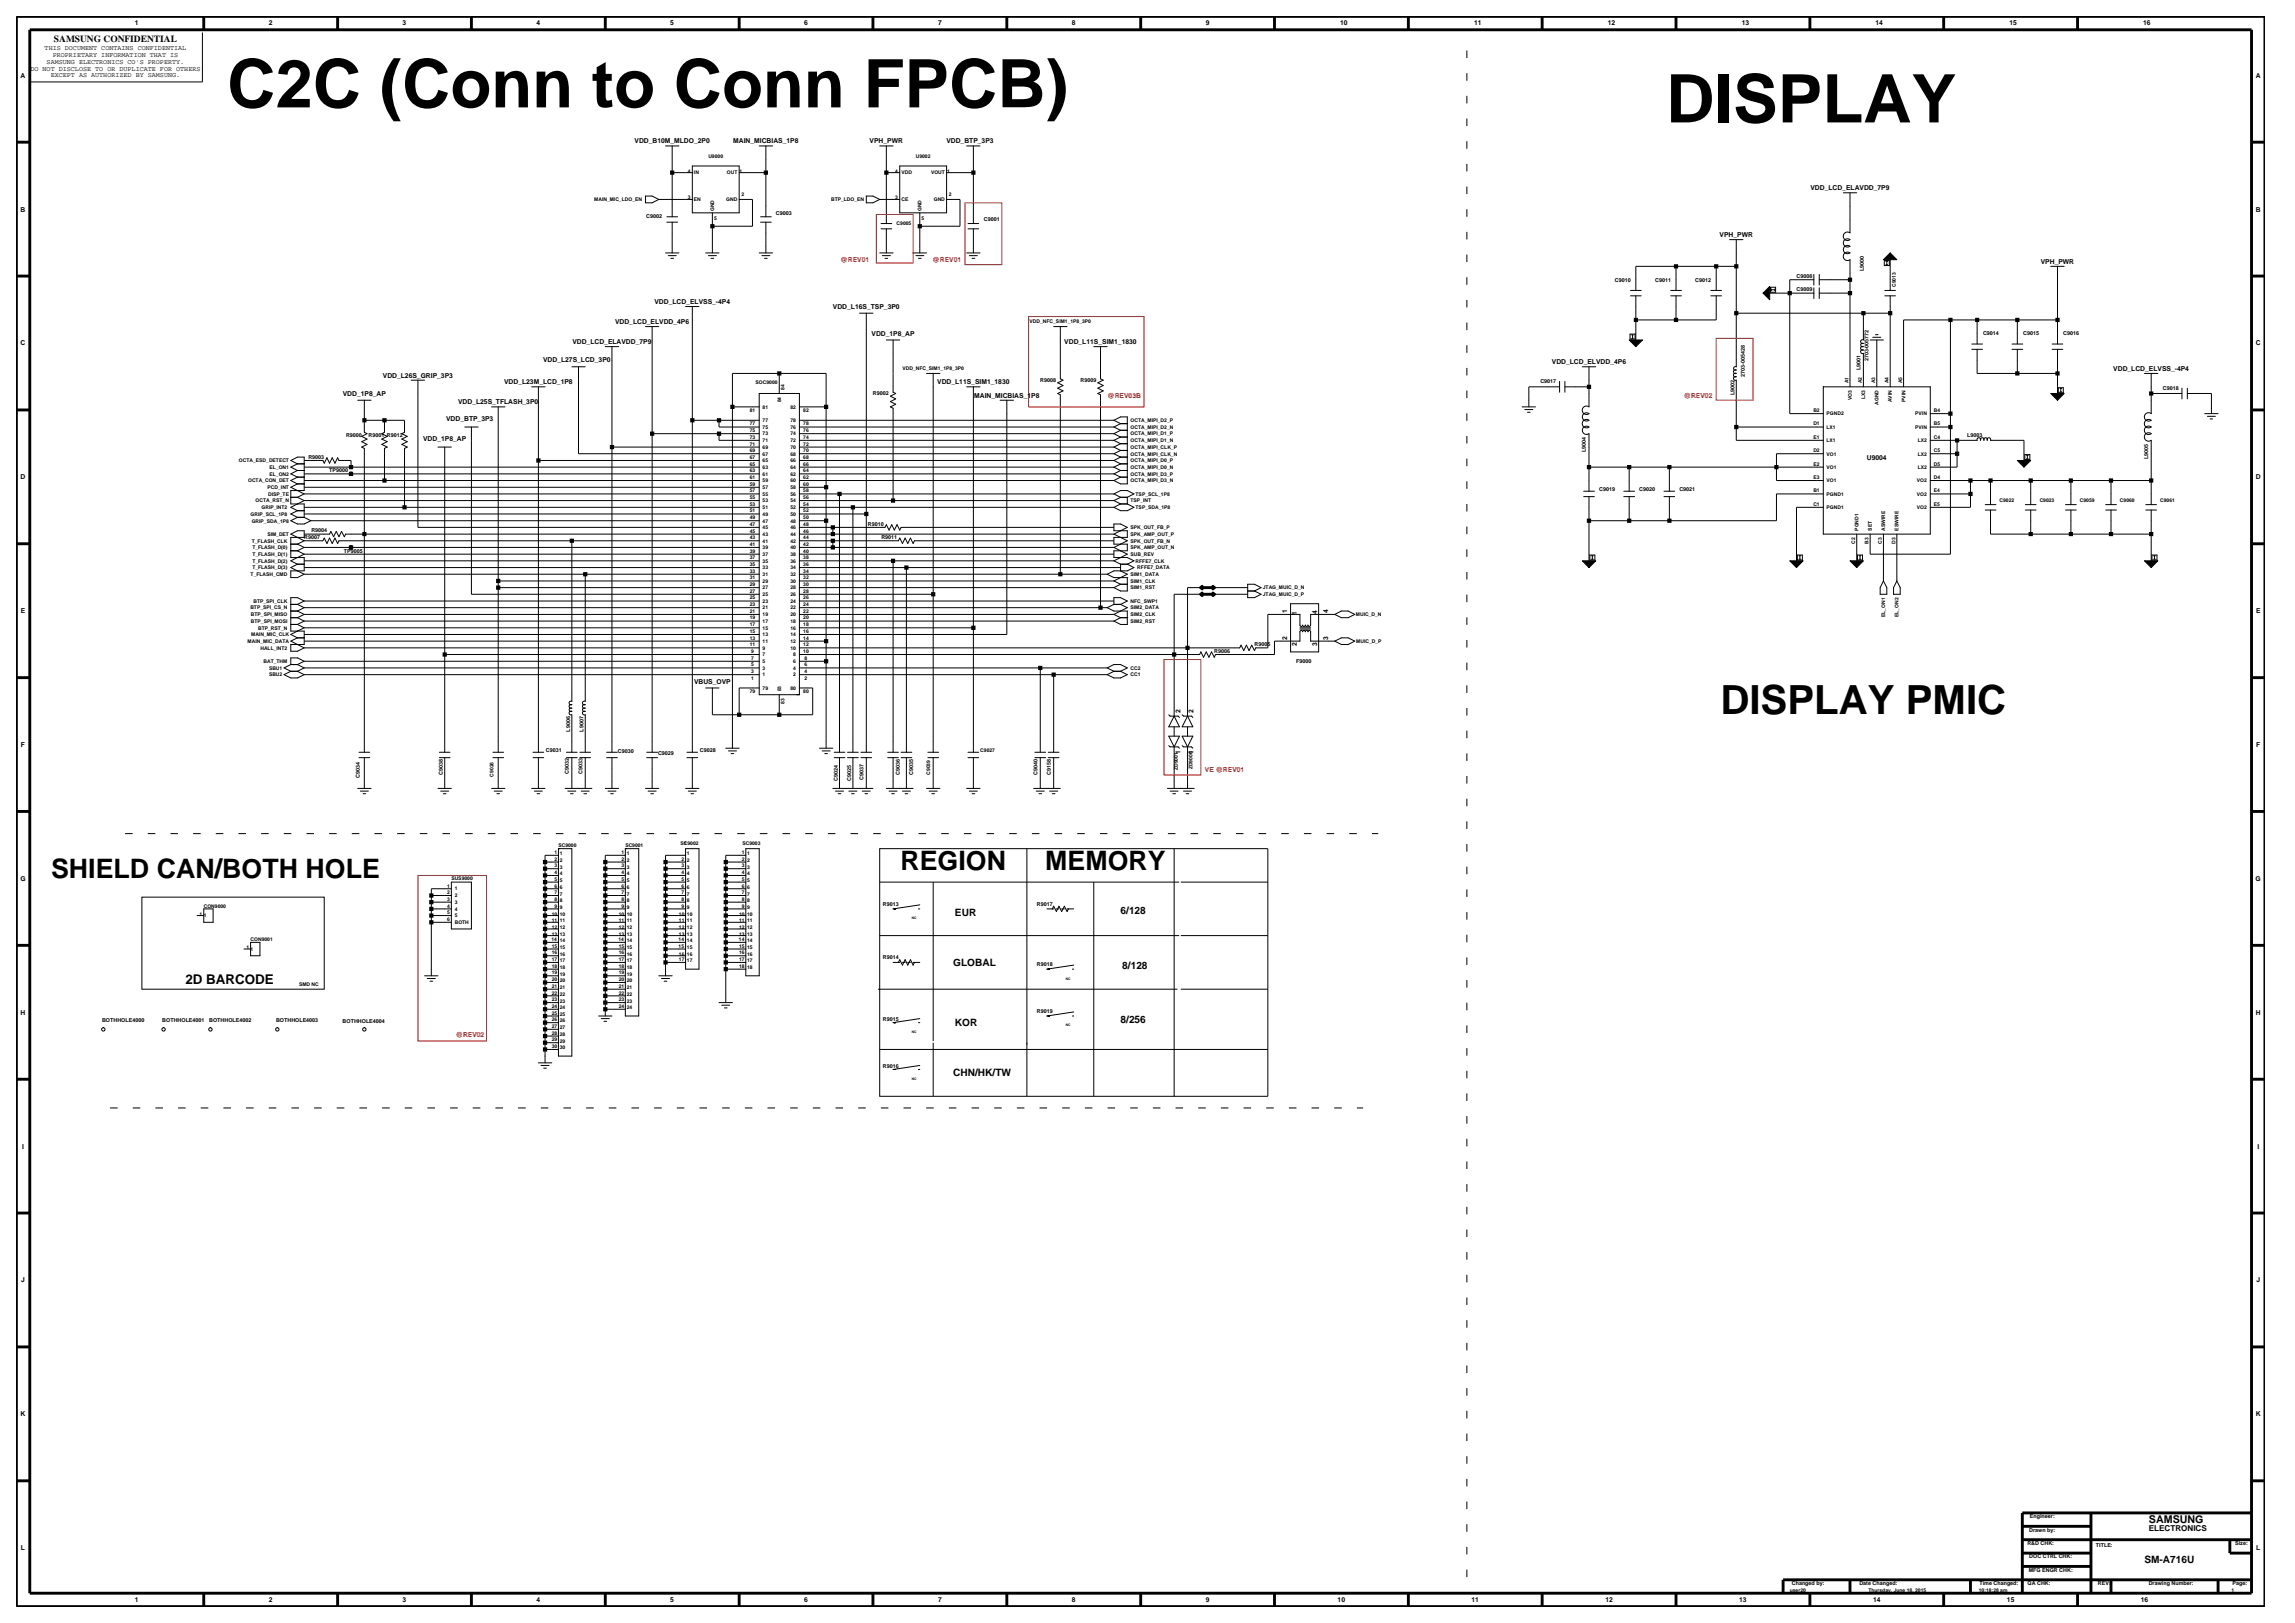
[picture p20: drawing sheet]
<svg xmlns="http://www.w3.org/2000/svg" width="420mm" height="297mm" viewBox="0 0 420 297" stroke-linecap="round" stroke-linejoin="round" font-family="sans-serif">
<defs><g id="words">
<g font-size="12.3">
<text x="41.6" y="19.6">C2C (Conn to Conn FPCB)</text>
<text x="304.9" y="22.4">DISPLAY</text>
</g>
<text font-size="7.4" x="314.9" y="130.7">DISPLAY PMIC</text>
<g font-size="4.9">
<text x="9.3" y="160.7">SHIELD CAN/BOTH HOLE</text>
<text x="164.8" y="159.2">REGION</text>
<text x="191.3" y="159.2">MEMORY</text>
</g>
<text font-size="2.5" x="33.9" y="180.1">2D BARCODE</text>
<text font-size="2" x="393.3" y="278.8">SAMSUNG</text>
<g font-size="1.9">
<text x="174.8" y="167.5">EUR</text>
<text x="205.1" y="167.2">6/128</text>
<text x="174.4" y="176.7">GLOBAL</text>
<text x="205.4" y="177.3">8/128</text>
<text x="174.8" y="187.7">KOR</text>
<text x="205.1" y="187.1">8/256</text>
<text x="174.4" y="196.9">CHN/HK/TW</text>
<text x="392.4" y="286">SM-A716U</text>
</g>
<text font-size="1.7" x="9.9" y="7.7">SAMSUNG CONFIDENTIAL</text>
<text font-size="1.5" x="393.3" y="280.1">ELECTRONICS</text>
<g font-size="1.2">
<text x="24.7" y="4.7">1</text>
<text x="49.2" y="4.7">2</text>
<text x="73.7" y="4.7">3</text>
<text x="98.2" y="4.7">4</text>
<text x="122.7" y="4.7">5</text>
<text x="147.2" y="4.7">6</text>
<text x="171.7" y="4.7">7</text>
<text x="196.2" y="4.7">8</text>
<text x="220.7" y="4.7">9</text>
<text x="245.3" y="4.7">10</text>
<text x="269.8" y="4.7">11</text>
<text x="294.3" y="4.7">12</text>
<text x="318.7" y="4.7">13</text>
<text x="343.2" y="4.7">14</text>
<text x="367.7" y="4.7">15</text>
<text x="392.2" y="4.7">16</text>
<text x="8.2" y="9.2">THIS DOCUMENT CONTAINS CONFIDENTIAL</text>
<text x="8.5" y="11.7">SAMSUNG ELECTRONICS CO'S PROPERTY.</text>
<text x="9.6" y="10.5">PROPRIETARY INFORMATION THAT IS</text>
<text x="3.8" y="14.2">A</text>
<text x="5.6" y="12.9">DO NOT DISCLOSE TO OR DUPLICATE FOR OTHERS</text>
<text x="9.3" y="14.1">EXCEPT AS AUTHORIZED BY SAMSUNG.</text>
<text x="412.8" y="14.2">A</text>
<text x="116.1" y="26.2">VDD_B10M_MLDO_2P0</text>
<text x="134.2" y="26.2">MAIN_MICBIAS_1P8</text>
<text x="159.2" y="26.2">VPH_PWR</text>
<text x="173.2" y="26.2">VDD_BTP_3P3</text>
<text x="331.3" y="34.8">VDD_LCD_ELAVDD_7P9</text>
<text x="3.8" y="38.7">B</text>
<text x="412.8" y="38.7">B</text>
<text x="314.7" y="43.4">VPH_PWR</text>
<text x="373.5" y="48.3">VPH_PWR</text>
<text x="112.6" y="59.3">VDD_LCD_ELVDD_4P6</text>
<text x="119.8" y="55.6">VDD_LCD_ELVSS_-4P4</text>
<text x="152.4" y="56.5">VDD_L16S_TSP_3P0</text>
<text x="3.8" y="63.2">C</text>
<text x="104.8" y="63">VDD_LCD_ELAVDD_7P9</text>
<text x="159.5" y="61.4">VDD_1P8_AP</text>
<text x="194.8" y="63">VDD_L11S_SIM1_1830</text>
<text x="412.8" y="63.2">C</text>
<text x="70.1" y="69.1">VDD_L26S_GRIP_3P3</text>
<text x="92.3" y="70.3">VDD_L23M_LCD_1P8</text>
<text x="99.4" y="66.3">VDD_L27S_LCD_3P0</text>
<text x="171.5" y="70.3">VDD_L11S_SIM1_1830</text>
<text x="284" y="66.6">VDD_LCD_ELVDD_4P6</text>
<text x="386.8" y="67.9">VDD_LCD_ELVSS_-4P4</text>
<text x="62.7" y="72.4">VDD_1P8_AP</text>
<text x="81.6" y="77">VDD_BTP_3P3</text>
<text x="83.8" y="74">VDD_L25S_TFLASH_3P0</text>
<text x="178.3" y="72.8">MAIN_MICBIAS_1P8</text>
<text x="77.4" y="80.7">VDD_1P8_AP</text>
<text x="3.8" y="87.7">D</text>
<text x="341.6" y="84.1">U9004</text>
<text x="412.8" y="87.7">D</text>
<text x="3.8" y="112.2">E</text>
<text x="235.6" y="112.2" transform="rotate(-90 235.6 112.2)">1</text>
<text x="237.4" y="112.6" transform="rotate(-90 237.4 112.6)">1</text>
<text x="241" y="112.4" transform="rotate(-90 241 112.4)">4</text>
<text x="243" y="112.2" transform="rotate(-90 243 112.2)">4</text>
<text x="412.9" y="112.2">E</text>
<text x="235.6" y="117.1" transform="rotate(-90 235.6 117.1)">2</text>
<text x="237.3" y="118.2" transform="rotate(-90 237.3 118.2)">2</text>
<text x="241" y="118.2" transform="rotate(-90 241 118.2)">3</text>
<text x="243" y="117.1" transform="rotate(-90 243 117.1)">3</text>
<text x="127" y="125.1">VBUS_OVP</text>
<text x="216" y="130.5" transform="rotate(-90 216 130.5)">2</text>
<text x="218.4" y="130.5" transform="rotate(-90 218.4 130.5)">2</text>
<text x="3.8" y="136.7">F</text>
<text x="216" y="137.9" transform="rotate(-90 216 137.9)">1</text>
<text x="218.4" y="137.9" transform="rotate(-90 218.4 137.9)">1</text>
<text x="412.9" y="136.7">F</text>
<text x="3.7" y="161.2">G</text>
<text x="412.8" y="161.2">G</text>
<text x="3.8" y="185.7">H</text>
<text x="412.8" y="185.7">H</text>
<text x="4" y="210.2">I</text>
<text x="413.1" y="210.2">I</text>
<text x="3.9" y="234.7">J</text>
<text x="412.9" y="234.7">J</text>
<text x="3.8" y="259.2">K</text>
<text x="412.8" y="259.2">K</text>
<text x="3.8" y="283.7">L</text>
<text x="412.9" y="283.7">L</text>
<text x="24.7" y="293.2">1</text>
<text x="49.2" y="293.2">2</text>
<text x="73.7" y="293.2">3</text>
<text x="98.2" y="293.2">4</text>
<text x="122.7" y="293.2">5</text>
<text x="147.2" y="293.2">6</text>
<text x="171.7" y="293.2">7</text>
<text x="196.2" y="293.2">8</text>
<text x="220.7" y="293.2">9</text>
<text x="244.8" y="293.2">10</text>
<text x="269.3" y="293.2">11</text>
<text x="293.8" y="293.2">12</text>
<text x="318.3" y="293.2">13</text>
<text x="342.8" y="293.2">14</text>
<text x="367.3" y="293.2">15</text>
<text x="391.8" y="293.2">16</text>
</g>
<g font-size="1.2" fill="#f00">
<text x="153.8" y="48">@REV01</text>
<text x="170.7" y="48">@REV01</text>
<text x="202.7" y="72.8">@REV03B</text>
<text x="308.2" y="72.8">@REV02</text>
<text x="220.5" y="141.3">VE @REV01</text>
<text x="83.4" y="189.7">@REV02</text>
</g>
<g font-size="1">
<text x="118.3" y="39.9">C9002</text>
<text x="142" y="39.3">C9003</text>
<text x="180" y="40.5">C9001</text>
<text x="295.5" y="51.7">C9010</text>
<text x="302.9" y="51.7">C9011</text>
<text x="310.3" y="51.7">C9012</text>
<text x="328.8" y="53.3">C9009</text>
<text x="328.8" y="50.9">C9008</text>
<text x="341.1" y="49.7" transform="rotate(-90 341.1 49.7)">L9000</text>
<text x="362.9" y="61.3">C9014</text>
<text x="370.3" y="61.3">C9015</text>
<text x="377.6" y="61.3">C9016</text>
<text x="190.4" y="69.9">R9008</text>
<text x="197.7" y="69.9">R9009</text>
<text x="281.9" y="70.2">C9017</text>
<text x="319.3" y="69" transform="rotate(-90 319.3 69)">2703-005428</text>
<text x="340.5" y="67.8" transform="rotate(-90 340.5 67.8)">L9001</text>
<text x="342" y="66.1" transform="rotate(-90 342 66.1)">2703-005772</text>
<text x="395.8" y="71.4">C9018</text>
<text x="159.8" y="72.3">R9002</text>
<text x="317.4" y="72.3" transform="rotate(-90 317.4 72.3)">L9002</text>
<text x="56.4" y="83.9">R9003</text>
<text x="63.3" y="80">R9000</text>
<text x="67.5" y="80">R9001 R9012</text>
<text x="290.2" y="82.7" transform="rotate(-90 290.2 82.7)">L9004</text>
<text x="360" y="80">L9003</text>
<text x="393.1" y="84" transform="rotate(-90 393.1 84)">L9005</text>
<text x="60.3" y="86.4">TP9000</text>
<text x="292.6" y="89.8">C9019</text>
<text x="300" y="89.8">C9020</text>
<text x="307.3" y="89.8">C9021</text>
<text x="55.7" y="98.7">R9007</text>
<text x="57" y="97.3">R9004</text>
<text x="62.9" y="101.1">TP9005</text>
<text x="158.8" y="96.2">R9010</text>
<text x="161.3" y="98.7">R9011</text>
<text x="222.2" y="119.5">R9006</text>
<text x="229.6" y="118.3">R9005</text>
<text x="237.2" y="121.4">F9000</text>
<text x="99.9" y="137.5">C9031</text>
<text x="104.3" y="133.9" transform="rotate(-90 104.3 133.9)">L9006</text>
<text x="106.8" y="133.9" transform="rotate(-90 106.8 133.9)">L9007</text>
<text x="113.1" y="137.8">C9030</text>
<text x="128.1" y="137.5">C9028</text>
<text x="65.9" y="142.3" transform="rotate(-90 65.9 142.3)">C9034</text>
<text x="81.1" y="141.8" transform="rotate(-90 81.1 141.8)">C9038</text>
<text x="104.1" y="141.7" transform="rotate(-90 104.1 141.7)">C9032</text>
<text x="106.6" y="141.7" transform="rotate(-90 106.6 141.7)">C9033</text>
<text x="120.4" y="138.1">C9029</text>
<text x="153.3" y="142.9" transform="rotate(-90 153.3 142.9)">C9024</text>
<text x="155.8" y="142.9" transform="rotate(-90 155.8 142.9)">C9025</text>
<text x="158" y="142.7" transform="rotate(-90 158 142.7)">C9037</text>
<text x="164.7" y="141.8" transform="rotate(-90 164.7 141.8)">C9036</text>
<text x="167.1" y="141.8" transform="rotate(-90 167.1 141.8)">C9035</text>
<text x="189.9" y="141.8" transform="rotate(-90 189.9 141.8)">C9040</text>
<text x="192.3" y="141.8" transform="rotate(-90 192.3 141.8)">C9158</text>
<text x="161.6" y="165.7">R9013</text>
<text x="189.8" y="165.7">R9017</text>
<text x="161.6" y="175.5">R9014</text>
<text x="189.8" y="176.7">R9018</text>
<text x="189.8" y="185.3">R9019</text>
<text x="18.7" y="187">BOTHHOLE4000</text>
<text x="29.7" y="187">BOTHHOLE4001</text>
<text x="38.3" y="187">BOTHHOLE4002</text>
<text x="50.5" y="187">BOTHHOLE4003</text>
<text x="62.7" y="187.2">BOTHHOLE4004</text>
<text x="161.6" y="186.8">R9015</text>
<text x="161.6" y="195.4">R9016</text>
<text x="371.4" y="280.2">Drawn by:</text>
<text x="371.5" y="277.8">Engineer:</text>
<text x="371" y="282.7">R&amp;D CHK:</text>
<text x="371.3" y="287.6">MFG ENGR CHK:</text>
<text x="371.4" y="285.2">DOC CTRL CHK:</text>
<text x="383.6" y="283">TITLE:</text>
<text x="409.1" y="282.7">Size:</text>
<text x="327.9" y="290.1">Changed by:</text>
<text x="340.3" y="290.1">Date Changed:</text>
<text x="362.2" y="290.1">Time Changed:</text>
<text x="371.1" y="290.1">QA CHK:</text>
<text x="383.9" y="290.1">REV:</text>
<text x="393.2" y="290.1">Drawing Number:</text>
<text x="408.6" y="290.1">Page:</text>
</g>
<g font-size=".9">
<text x="129.6" y="28.8">U9000</text>
<text x="167.6" y="28.8">U9002</text>
<text x="125.9" y="31.6">4</text>
<text x="127" y="31.9">IN</text>
<text x="133" y="31.9">OUT</text>
<text x="135.4" y="31.6">1</text>
<text x="135.7" y="35.9">2</text>
<text x="163.8" y="31.6">4</text>
<text x="165" y="31.9">VDD</text>
<text x="170.4" y="31.9">VOUT</text>
<text x="173.3" y="31.6">1</text>
<text x="173.6" y="35.9">2</text>
<text x="108.7" y="36.8">MAIN_MIC_LDO_EN</text>
<text x="125.9" y="36.5">3</text>
<text x="127" y="36.8">EN</text>
<text x="130.7" y="40.2">5</text>
<text x="130.7" y="38.6" transform="rotate(-90 130.7 38.6)">GND</text>
<text x="132.9" y="36.8">GND</text>
<text x="152.1" y="36.8">BTP_LDO_EN</text>
<text x="163.8" y="36.5">3</text>
<text x="164.1" y="41.1">C9005</text>
<text x="165" y="36.8">CE</text>
<text x="168.6" y="40.2">5</text>
<text x="168.7" y="38.6" transform="rotate(-90 168.7 38.6)">GND</text>
<text x="170.9" y="36.8">GND</text>
<text x="346.9" y="52.5" transform="rotate(-90 346.9 52.5)">C9013</text>
<text x="188.4" y="59.2">VDD_NFC_SIM1_1P8_3P0</text>
<text x="138.3" y="70.2">SOC9000</text>
<text x="143.6" y="71.3" transform="rotate(-90 143.6 71.3)">84</text>
<text x="165.1" y="67.7">VDD_NFC_SIM1_1P8_3P0</text>
<text x="338.3" y="70.2" transform="rotate(-90 338.3 70.2)">A1</text>
<text x="340.7" y="70.2" transform="rotate(-90 340.7 70.2)">A2</text>
<text x="343.2" y="70.2" transform="rotate(-90 343.2 70.2)">A3</text>
<text x="345.6" y="70.2" transform="rotate(-90 345.6 70.2)">A4</text>
<text x="348.1" y="70.2" transform="rotate(-90 348.1 70.2)">A5</text>
<text x="137.2" y="75.4">81</text>
<text x="137.2" y="77.9">77</text>
<text x="139.6" y="74.8">81</text>
<text x="139.6" y="77.2">77</text>
<text x="142.9" y="73.6" transform="rotate(-90 142.9 73.6)">84</text>
<text x="144.7" y="77.2">78</text>
<text x="144.7" y="74.8">82</text>
<text x="147" y="77.9">78</text>
<text x="147" y="75.4">82</text>
<text x="206.9" y="77.2">OCTA_MIPI_D2_P</text>
<text x="331.9" y="77.9">D1</text>
<text x="331.9" y="75.4">B2</text>
<text x="334.3" y="76">PGND2</text>
<text x="338.9" y="73.2" transform="rotate(-90 338.9 73.2)">VO3</text>
<text x="341.3" y="73.1" transform="rotate(-90 341.3 73.1)">LX3</text>
<text x="343.8" y="74.1" transform="rotate(-90 343.8 74.1)">AGND</text>
<text x="346.2" y="73.6" transform="rotate(-90 346.2 73.6)">AVIN</text>
<text x="348.7" y="73.5" transform="rotate(-90 348.7 73.5)">PVIN</text>
<text x="350.5" y="76">PVIN</text>
<text x="353.9" y="77.9">B5</text>
<text x="353.9" y="75.4">B4</text>
<text x="137.2" y="81.5">71</text>
<text x="137.2" y="80.3">73</text>
<text x="137.2" y="79.1">75</text>
<text x="137.2" y="84">67</text>
<text x="137.2" y="82.8">69</text>
<text x="139.6" y="80.9">71</text>
<text x="139.6" y="79.7">73</text>
<text x="139.6" y="78.5">75</text>
<text x="139.6" y="83.4">67</text>
<text x="139.6" y="82.1">69</text>
<text x="144.7" y="82.1">70</text>
<text x="144.7" y="80.9">72</text>
<text x="144.7" y="79.7">74</text>
<text x="144.7" y="78.5">76</text>
<text x="144.7" y="83.4">68</text>
<text x="147" y="82.8">70</text>
<text x="147" y="81.5">72</text>
<text x="147" y="80.3">74</text>
<text x="147" y="79.1">76</text>
<text x="147" y="84">68</text>
<text x="206.9" y="79.7">OCTA_MIPI_D1_P</text>
<text x="206.9" y="82.1">OCTA_MIPI_CLK_P</text>
<text x="206.9" y="83.4">OCTA_MIPI_CLK_N</text>
<text x="206.9" y="80.9">OCTA_MIPI_D1_N</text>
<text x="206.9" y="78.5">OCTA_MIPI_D2_N</text>
<text x="331.9" y="82.8">D2</text>
<text x="331.9" y="80.3">E1</text>
<text x="334.3" y="80.9">LX1</text>
<text x="334.3" y="78.5">LX1</text>
<text x="334.3" y="83.4">VO1</text>
<text x="350.5" y="78.5">PVIN</text>
<text x="351" y="80.9">LX2</text>
<text x="351" y="83.4">LX2</text>
<text x="353.9" y="80.3">C4</text>
<text x="353.9" y="82.8">C5</text>
<text x="43.7" y="84.6">OCTA_ESD_DETECT</text>
<text x="45.4" y="88.3">OCTA_CON_DET</text>
<text x="49" y="89.5">PCD_INT</text>
<text x="49.3" y="85.8">EL_ON1</text>
<text x="49.3" y="87">EL_ON2</text>
<text x="137.2" y="86.4">63</text>
<text x="137.2" y="85.2">65</text>
<text x="137.2" y="88.9">59</text>
<text x="137.2" y="87.6">61</text>
<text x="139.6" y="85.8">63</text>
<text x="139.6" y="84.6">65</text>
<text x="139.6" y="89.5">57</text>
<text x="139.6" y="88.3">59</text>
<text x="139.6" y="87">61</text>
<text x="144.7" y="87">62</text>
<text x="144.7" y="85.8">64</text>
<text x="144.7" y="84.6">66</text>
<text x="144.7" y="89.5">58</text>
<text x="144.7" y="88.3">60</text>
<text x="147" y="86.4">64</text>
<text x="147" y="85.2">66</text>
<text x="147" y="88.9">60</text>
<text x="147" y="87.6">62</text>
<text x="206.9" y="88.3">OCTA_MIPI_D3_N</text>
<text x="206.9" y="87">OCTA_MIPI_D3_P</text>
<text x="206.9" y="85.8">OCTA_MIPI_D0_N</text>
<text x="206.9" y="84.6">OCTA_MIPI_D0_P</text>
<text x="331.9" y="85.2">E2</text>
<text x="331.9" y="87.6">E3</text>
<text x="334.3" y="85.8">VO1</text>
<text x="334.3" y="88.3">VO1</text>
<text x="350.8" y="88.3">VO2</text>
<text x="351" y="85.8">LX2</text>
<text x="353.9" y="87.6">D4</text>
<text x="353.9" y="85.2">D5</text>
<text x="45.9" y="94.4">GRIP_SCL_1P8</text>
<text x="46.1" y="95.6">GRIP_SDA_1P8</text>
<text x="46.8" y="91.9">OCTA_RST_N</text>
<text x="47.9" y="93.2">GRIP_INT2</text>
<text x="49.1" y="90.7">DISP_TE</text>
<text x="137.2" y="90.1">57</text>
<text x="137.2" y="95">49</text>
<text x="137.2" y="93.8">51</text>
<text x="137.2" y="92.5">53</text>
<text x="137.2" y="91.3">55</text>
<text x="139.6" y="90.7">55</text>
<text x="139.6" y="94.4">49</text>
<text x="139.6" y="93.2">51</text>
<text x="139.6" y="91.9">53</text>
<text x="139.6" y="95.6">47</text>
<text x="144.7" y="90.7">56</text>
<text x="144.7" y="94.4">50</text>
<text x="144.7" y="93.2">52</text>
<text x="144.7" y="91.9">54</text>
<text x="144.7" y="95.6">48</text>
<text x="147" y="91.3">56</text>
<text x="147" y="90.1">58</text>
<text x="147" y="95">50</text>
<text x="147" y="93.8">52</text>
<text x="147" y="92.5">54</text>
<text x="206.9" y="91.9">TSP_INT</text>
<text x="207.8" y="90.7">TSP_SCL_1P8</text>
<text x="207.8" y="93.2">TSP_SDA_1P8</text>
<text x="331.9" y="92.5">C1</text>
<text x="331.9" y="90.1">B1</text>
<text x="334.3" y="93.2">PGND1</text>
<text x="334.3" y="90.7">PGND1</text>
<text x="350.8" y="90.7">VO2</text>
<text x="350.8" y="93.2">VO2</text>
<text x="353.9" y="90.1">E4</text>
<text x="353.9" y="92.5">E5</text>
<text x="365.9" y="91.8">C9022</text>
<text x="373.3" y="91.8">C9023</text>
<text x="380.6" y="91.8">C9059</text>
<text x="388" y="91.8">C9060</text>
<text x="395.3" y="91.8">C9061</text>
<text x="46.1" y="99.3">T_FLASH_CLK</text>
<text x="46.2" y="101.7">T_FLASH_D(1)</text>
<text x="46.2" y="100.5">T_FLASH_D(0)</text>
<text x="48.9" y="98.1">SIM_DET</text>
<text x="137.2" y="99.9">41</text>
<text x="137.2" y="98.7">43</text>
<text x="137.2" y="97.4">45</text>
<text x="137.2" y="96.2">47</text>
<text x="137.2" y="101.1">39</text>
<text x="139.6" y="99.3">41</text>
<text x="139.6" y="98.1">43</text>
<text x="139.6" y="96.8">45</text>
<text x="139.6" y="101.7">37</text>
<text x="139.6" y="100.5">39</text>
<text x="144.7" y="99.3">42</text>
<text x="144.7" y="98.1">44</text>
<text x="144.7" y="96.8">46</text>
<text x="144.7" y="101.7">38</text>
<text x="144.7" y="100.5">40</text>
<text x="147" y="99.9">42</text>
<text x="147" y="98.7">44</text>
<text x="147" y="97.4">46</text>
<text x="147" y="96.2">48</text>
<text x="147" y="101.1">40</text>
<text x="206.9" y="100.5">SPK_AMP_OUT_N</text>
<text x="206.9" y="101.7">SUB_REV</text>
<text x="206.9" y="96.8">SPK_OUT_FB_P</text>
<text x="206.9" y="99.3">SPK_OUT_FB_N</text>
<text x="206.9" y="98.1">SPK_AMP_OUT_P</text>
<text x="339.5" y="99.5" transform="rotate(-90 339.5 99.5)">C2</text>
<text x="340.1" y="97.1" transform="rotate(-90 340.1 97.1)">PGND1</text>
<text x="342" y="99.5" transform="rotate(-90 342 99.5)">B3</text>
<text x="342.6" y="97.1" transform="rotate(-90 342.6 97.1)">SET</text>
<text x="344.4" y="99.5" transform="rotate(-90 344.4 99.5)">C3</text>
<text x="345" y="97.1" transform="rotate(-90 345 97.1)">ASWIRE</text>
<text x="346.9" y="99.5" transform="rotate(-90 346.9 99.5)">D3</text>
<text x="347.5" y="97.1" transform="rotate(-90 347.5 97.1)">ESWIRE</text>
<text x="45.9" y="105.4">T_FLASH_CMD</text>
<text x="46.2" y="103">T_FLASH_D(2)</text>
<text x="46.2" y="104.2">T_FLASH_D(3)</text>
<text x="137.2" y="103.6">35</text>
<text x="137.2" y="102.4">37</text>
<text x="137.2" y="107.2">29</text>
<text x="137.2" y="106">31</text>
<text x="137.2" y="104.8">33</text>
<text x="139.6" y="103">35</text>
<text x="139.6" y="107.9">27</text>
<text x="139.6" y="106.6">29</text>
<text x="139.6" y="105.4">31</text>
<text x="139.6" y="104.2">33</text>
<text x="144.7" y="104.2">34</text>
<text x="144.7" y="103">36</text>
<text x="144.7" y="107.9">28</text>
<text x="144.7" y="106.6">30</text>
<text x="144.7" y="105.4">32</text>
<text x="147" y="104.8">34</text>
<text x="147" y="103.6">36</text>
<text x="147" y="102.4">38</text>
<text x="147" y="107.2">30</text>
<text x="147" y="106">32</text>
<text x="206.9" y="105.4">SIM1_DATA</text>
<text x="206.9" y="106.6">SIM1_CLK</text>
<text x="206.9" y="107.9">SIM1_RST</text>
<text x="207.8" y="103">RFFE7_CLK</text>
<text x="208.1" y="104.2">RFFE7_DATA</text>
<text x="231.1" y="107.9">JTAG_MUIC_D_N</text>
<text x="45.8" y="111.5">BTP_SPI_CS_N</text>
<text x="45.9" y="112.8">BTP_SPI_MISO</text>
<text x="45.9" y="114">BTP_SPI_MOSI</text>
<text x="46.4" y="110.3">BTP_SPI_CLK</text>
<text x="137.2" y="108.5">27</text>
<text x="137.2" y="112.1">21</text>
<text x="137.2" y="110.9">23</text>
<text x="137.2" y="109.7">25</text>
<text x="137.2" y="113.4">19</text>
<text x="139.6" y="112.8">19</text>
<text x="139.6" y="111.5">21</text>
<text x="139.6" y="110.3">23</text>
<text x="139.6" y="109.1">25</text>
<text x="139.6" y="114">17</text>
<text x="144.7" y="109.1">26</text>
<text x="144.7" y="112.8">20</text>
<text x="144.7" y="111.5">22</text>
<text x="144.7" y="110.3">24</text>
<text x="144.7" y="114">18</text>
<text x="147" y="108.5">28</text>
<text x="147" y="113.4">20</text>
<text x="147" y="112.1">22</text>
<text x="147" y="110.9">24</text>
<text x="147" y="109.7">26</text>
<text x="206.9" y="114">SIM2_RST</text>
<text x="206.9" y="110.3">NFC_SWP1</text>
<text x="206.9" y="111.5">SIM2_DATA</text>
<text x="206.9" y="112.8">SIM2_CLK</text>
<text x="231.1" y="109.1">JTAG_MUIC_D_P</text>
<text x="248.1" y="112.8">MUIC_D_N</text>
<text x="345" y="112.9" transform="rotate(-90 345 112.9)">EL_ON1</text>
<text x="347.5" y="112.9" transform="rotate(-90 347.5 112.9)">EL_ON2</text>
<text x="45.3" y="117.6">MAIN_MIC_DATA</text>
<text x="46" y="116.4">MAIN_MIC_CLK</text>
<text x="47.2" y="115.2">BTP_RST_N</text>
<text x="47.7" y="118.9">HALL_INT2</text>
<text x="137.2" y="117">13</text>
<text x="137.2" y="115.8">15</text>
<text x="137.2" y="114.6">17</text>
<text x="137.2" y="118.3">11</text>
<text x="137.5" y="119.5">9</text>
<text x="139.6" y="118.9">9</text>
<text x="139.6" y="117.6">11</text>
<text x="139.6" y="116.4">13</text>
<text x="139.6" y="115.2">15</text>
<text x="144.7" y="117.6">12</text>
<text x="144.7" y="116.4">14</text>
<text x="144.7" y="115.2">16</text>
<text x="144.7" y="118.9">10</text>
<text x="147" y="118.3">12</text>
<text x="147" y="117">14</text>
<text x="147" y="115.8">16</text>
<text x="147" y="114.6">18</text>
<text x="147" y="119.5">10</text>
<text x="248.2" y="117.6">MUIC_D_P</text>
<text x="48.2" y="121.3">BAT_THM</text>
<text x="49.2" y="122.5">SBU1</text>
<text x="49.2" y="123.8">SBU2</text>
<text x="137.5" y="120.7">7</text>
<text x="137.5" y="121.9">5</text>
<text x="137.5" y="123.2">3</text>
<text x="137.5" y="124.4">1</text>
<text x="139.6" y="120.1">7</text>
<text x="139.6" y="121.3">5</text>
<text x="139.6" y="122.5">3</text>
<text x="139.6" y="123.8">1</text>
<text x="145.2" y="120.1">8</text>
<text x="145.2" y="121.3">6</text>
<text x="145.2" y="122.5">4</text>
<text x="145.2" y="123.8">2</text>
<text x="147.3" y="120.7">8</text>
<text x="147.3" y="121.9">6</text>
<text x="147.3" y="123.2">4</text>
<text x="147.3" y="124.4">2</text>
<text x="206.9" y="123.8">CC1</text>
<text x="206.9" y="122.5">CC2</text>
<text x="137.2" y="126.8">79</text>
<text x="139.6" y="126.2">79</text>
<text x="142.9" y="126.5" transform="rotate(-90 142.9 126.5)">83</text>
<text x="143.6" y="128.9" transform="rotate(-90 143.6 128.9)">83</text>
<text x="144.7" y="126.2">80</text>
<text x="147" y="126.8">80</text>
<text x="179.4" y="137.6">C9027</text>
<text x="90.3" y="142.1" transform="rotate(-90 90.3 142.1)">C9026</text>
<text x="170.2" y="141.8" transform="rotate(-90 170.2 141.8)">C9039</text>
<text x="215.5" y="140.9" transform="rotate(-90 215.5 140.9)">ZD9001</text>
<text x="218.2" y="140.8" transform="rotate(-90 218.2 140.8)">ZD9000</text>
<text x="102.2" y="155">SC9000</text>
<text x="114.4" y="155">SC9001</text>
<text x="124.6" y="154.7">SC9002</text>
<text x="125.2" y="154.7">1</text>
<text x="135.9" y="154.7">SC9003</text>
<text x="82.6" y="161.1">SUS9000</text>
<text x="101.5" y="159.9">4</text>
<text x="101.5" y="161.2">5</text>
<text x="101.5" y="158.7">3</text>
<text x="101.5" y="157.5">2</text>
<text x="101.5" y="156.3">1</text>
<text x="102.4" y="160.2">4</text>
<text x="102.4" y="161.4">5</text>
<text x="102.4" y="159">3</text>
<text x="102.4" y="157.7">2</text>
<text x="102.4" y="156.5">1</text>
<text x="113.7" y="158.7">3</text>
<text x="113.7" y="159.9">4</text>
<text x="113.7" y="161.2">5</text>
<text x="113.7" y="157.5">2</text>
<text x="113.7" y="156.3">1</text>
<text x="114.7" y="159">3</text>
<text x="114.7" y="160.2">4</text>
<text x="114.7" y="161.4">5</text>
<text x="114.7" y="157.7">2</text>
<text x="114.7" y="156.5">1</text>
<text x="124.7" y="157.5">2</text>
<text x="124.7" y="158.7">3</text>
<text x="124.7" y="159.9">4</text>
<text x="124.7" y="161.2">5</text>
<text x="125.7" y="157.7">2</text>
<text x="125.7" y="159">3</text>
<text x="125.7" y="160.2">4</text>
<text x="125.7" y="161.4">5</text>
<text x="125.7" y="156.5">1</text>
<text x="135.7" y="159.9">4</text>
<text x="135.7" y="161.2">5</text>
<text x="135.7" y="157.5">2</text>
<text x="135.7" y="158.7">3</text>
<text x="135.7" y="156.3">1</text>
<text x="136.7" y="160.2">4</text>
<text x="136.7" y="161.4">5</text>
<text x="136.7" y="157.7">2</text>
<text x="136.7" y="159">3</text>
<text x="136.7" y="156.5">1</text>
<text x="36.5" y="167.5">1</text>
<text x="37.3" y="167.9">1</text>
<text x="37.3" y="166.1">CON9000</text>
<text x="81.9" y="162.4">1</text>
<text x="81.9" y="163.6">2</text>
<text x="81.9" y="164.8">3</text>
<text x="81.9" y="166.1">4</text>
<text x="81.9" y="167.3">5</text>
<text x="83.2" y="162.9">1</text>
<text x="83.2" y="164.2">2</text>
<text x="83.2" y="165.4">3</text>
<text x="83.2" y="166.6">4</text>
<text x="83.2" y="167.9">5</text>
<text x="101" y="167.5">10</text>
<text x="101.5" y="162.4">6</text>
<text x="101.5" y="163.6">7</text>
<text x="101.5" y="164.8">8</text>
<text x="101.5" y="166.1">9</text>
<text x="102.4" y="162.6">6</text>
<text x="102.4" y="163.9">7</text>
<text x="102.4" y="165.1">8</text>
<text x="102.4" y="166.3">9</text>
<text x="102.4" y="167.5">10</text>
<text x="113.2" y="167.5">10</text>
<text x="113.7" y="163.6">7</text>
<text x="113.7" y="164.8">8</text>
<text x="113.7" y="166.1">9</text>
<text x="113.7" y="162.4">6</text>
<text x="114.7" y="162.6">6</text>
<text x="114.7" y="163.9">7</text>
<text x="114.7" y="165.1">8</text>
<text x="114.7" y="166.3">9</text>
<text x="114.7" y="167.5">10</text>
<text x="124.2" y="167.5">10</text>
<text x="124.7" y="162.4">6</text>
<text x="124.7" y="163.6">7</text>
<text x="124.7" y="164.8">8</text>
<text x="124.7" y="166.1">9</text>
<text x="125.7" y="162.6">6</text>
<text x="125.7" y="163.9">7</text>
<text x="125.7" y="165.1">8</text>
<text x="125.7" y="166.3">9</text>
<text x="125.7" y="167.5">10</text>
<text x="135.3" y="167.5">10</text>
<text x="135.7" y="162.4">6</text>
<text x="135.7" y="163.6">7</text>
<text x="135.7" y="164.8">8</text>
<text x="135.7" y="166.1">9</text>
<text x="136.7" y="162.6">6</text>
<text x="136.7" y="163.9">7</text>
<text x="136.7" y="165.1">8</text>
<text x="136.7" y="166.3">9</text>
<text x="136.7" y="167.5">10</text>
<text x="45.1" y="173.7">1</text>
<text x="45.9" y="172.2">CON9001</text>
<text x="45.9" y="174">1</text>
<text x="81.9" y="168.5">6</text>
<text x="83.2" y="169.1">BOTH</text>
<text x="100.9" y="172.2">14</text>
<text x="101" y="168.8">11</text>
<text x="101" y="170">12</text>
<text x="101" y="171.2">13</text>
<text x="101" y="173.4">15</text>
<text x="102.4" y="168.8">11</text>
<text x="102.4" y="170">12</text>
<text x="102.4" y="171.2">13</text>
<text x="102.4" y="172.4">14</text>
<text x="102.4" y="173.7">15</text>
<text x="113.2" y="172.2">14</text>
<text x="113.2" y="171.2">13</text>
<text x="113.2" y="173.4">15</text>
<text x="113.2" y="168.8">11</text>
<text x="113.2" y="170">12</text>
<text x="114.7" y="171.2">13</text>
<text x="114.7" y="172.4">14</text>
<text x="114.7" y="173.7">15</text>
<text x="114.7" y="168.8">11</text>
<text x="114.7" y="170">12</text>
<text x="124.2" y="173.4">15</text>
<text x="124.2" y="172.2">14</text>
<text x="124.2" y="168.8">11</text>
<text x="124.2" y="170">12</text>
<text x="124.2" y="171.2">13</text>
<text x="125.7" y="172.4">14</text>
<text x="125.7" y="173.7">15</text>
<text x="125.7" y="168.8">11</text>
<text x="125.7" y="170">12</text>
<text x="125.7" y="171.2">13</text>
<text x="135.2" y="172.2">14</text>
<text x="135.3" y="173.4">15</text>
<text x="135.3" y="168.8">11</text>
<text x="135.3" y="170">12</text>
<text x="135.3" y="171.2">13</text>
<text x="136.7" y="171.2">13</text>
<text x="136.7" y="172.4">14</text>
<text x="136.7" y="173.7">15</text>
<text x="136.7" y="168.8">11</text>
<text x="136.7" y="170">12</text>
<text x="101" y="174.6">16</text>
<text x="101" y="175.9">17</text>
<text x="101" y="177.1">18</text>
<text x="101" y="178.3">19</text>
<text x="101" y="179.5">20</text>
<text x="102.4" y="174.9">16</text>
<text x="102.4" y="176.1">17</text>
<text x="102.4" y="177.3">18</text>
<text x="102.4" y="178.6">19</text>
<text x="102.4" y="179.8">20</text>
<text x="113.2" y="174.6">16</text>
<text x="113.2" y="175.9">17</text>
<text x="113.2" y="177.1">18</text>
<text x="113.2" y="178.3">19</text>
<text x="113.2" y="179.5">20</text>
<text x="114.7" y="179.8">20</text>
<text x="114.7" y="174.9">16</text>
<text x="114.7" y="176.1">17</text>
<text x="114.7" y="177.3">18</text>
<text x="114.7" y="178.6">19</text>
<text x="124.2" y="174.9">16</text>
<text x="124.2" y="175.9">17</text>
<text x="125.7" y="174.9">16</text>
<text x="125.7" y="176.1">17</text>
<text x="135.3" y="174.6">16</text>
<text x="135.3" y="175.9">17</text>
<text x="135.3" y="177.1">18</text>
<text x="136.7" y="174.9">16</text>
<text x="136.7" y="176.1">17</text>
<text x="136.7" y="177.3">18</text>
<text x="54.7" y="180.4">SMD NC</text>
<text x="101" y="183.2">23</text>
<text x="101" y="184.4">24</text>
<text x="101" y="185.7">25</text>
<text x="101" y="180.8">21</text>
<text x="101" y="182">22</text>
<text x="102.4" y="183.5">23</text>
<text x="102.4" y="184.7">24</text>
<text x="102.4" y="185.9">25</text>
<text x="102.4" y="181">21</text>
<text x="102.4" y="182.2">22</text>
<text x="113.2" y="180.8">21</text>
<text x="113.2" y="182">22</text>
<text x="113.2" y="183.2">23</text>
<text x="113.2" y="184.4">24</text>
<text x="114.7" y="181">21</text>
<text x="114.7" y="182.2">22</text>
<text x="114.7" y="183.5">23</text>
<text x="114.7" y="184.7">24</text>
<text x="101" y="186.9">26</text>
<text x="101" y="188.1">27</text>
<text x="101" y="189.3">28</text>
<text x="101" y="190.6">29</text>
<text x="101" y="191.8">30</text>
<text x="102.4" y="187">26</text>
<text x="102.4" y="188.3">27</text>
<text x="102.4" y="189.6">28</text>
<text x="102.4" y="190.8">29</text>
<text x="102.4" y="192">30</text>
<text x="327.5" y="291.2">user20</text>
<text x="341.9" y="291.2">Thursday, June 18, 2015</text>
<text x="362.1" y="291.2">10:18:28 am</text>
<text x="408.4" y="291.2">1</text>
</g>
<g font-size=".6">
<text x="166.9" y="168.2">NC</text>
<text x="195" y="179.2">NC</text>
<text x="166.9" y="189">NC</text>
<text x="195" y="187.8">NC</text>
<text x="166.9" y="197.6">NC</text>
</g>
</g></defs>
<!-- layer: MFD Layer /idea/tmp/Extended-Print.juyeol.park.sheet9.45.mfd -->
<g fill="none" stroke="#000" stroke-width=".18">
<path d="M37 5.9v9.1h-31.5M118.1 35.9h1.2l1.3 .6-1.3 .6h-1.2zM120.6 36.5h6.1M121.8 26.7h2.4M122 39.7h2M123 26.7v13M123 31.6h3.7M126.7 30.4h8.6v8.5h-8.6zM130.4 38.9v7.4M135.3 31.6h4.9M135.3 36.5h2.4v4.9h-7.3M138.9 26.7h2.5"/>
<path d="M139.2 39.7h1.9M140.2 26.7v13M158.5 35.9h1.3l1.2 .6-1.2 .6h-1.3zM161 26.7h2.4M161 36.5h3.7M162.2 31.6h2.5M162.2 26.7v14.2M164.7 30.4h8.5v8.5h-8.5zM168.3 38.9v7.4M173.2 31.6h4.9M173.2 36.5h2.5v4.9h-7.4M176.9 26.7h2.5"/>
<path d="M178.1 26.7v14.2M337.3 35.3h2.5M338.6 35.3v7.3a.78 .78 0 0 0-1.1 .1 .78 .78 0 0 0 0 1.1 .78 .78 0 0 0 1.1 .1M118.1 59.8h2.5M119.3 59.8v77.9M121.8 46.3h2.4M122 40.7h2M122.3 46.8h1.5M122.8 47.3h.5M123 40.7v5.6M125.5 56.1h2.4M126.7 56.1v81.6"/>
<path d="M129.1 46.3h2.5M129.6 46.8h1.5M130.1 47.3h.5M138.9 46.3h2.5M139.2 40.7h1.9M139.4 46.8h1.5M139.9 47.3h.5M140.2 40.7v5.6M157.3 57.3h2.5M158.5 57.3v80.4M161 46.3h2.4M161.2 40.9h2"/>
<path d="M161.2 41.9h2M161.5 46.8h1.4M162 47.3h.5M162.2 41.9v4.4M167.1 46.3h2.5M167.6 46.8h1.5M168.1 47.3h.5M176.9 46.3h2.5M177.1 40.9h2M177.1 41.9h2M177.4 46.8h1.5M177.9 47.3h.5"/>
<path d="M178.1 41.9v4.4M192.8 59.8h2.5M194 59.8v9.5l.5 .3-.9 .4 .9 .5-.9 .5 .9 .5-.9 .5 .4 .2v32.9M298.4 54.1h2M298.4 53.1h2M299.4 54.1v8.1M305.8 54.1h1.9M305.8 53.1h1.9M306.7 48.7v4.4M306.7 54.1v4.4M313.1 54.1h1.9M313.1 53.1h1.9"/>
<path d="M314.1 48.7v4.4M314.1 54.1v4.4h-14.7M316.5 43.9h2.5M317.7 43.9v23.2a.33 .33 0 0 0-.4 .3 .33 .33 0 0 0 .5 .3 .35 .35 0 0 0-.6 .3 .35 .35 0 0 0 .5 .3M317.7 48.7h-18.3v4.4M317.7 57.3h28.2M323.9 53.6h8M324 52.6h.9v.9h-.9zM324.2 52.9v.3M324.2 53h.6M324.8 52.9v.3M331.9 50.2v2"/>
<path d="M331.9 52.7v1.9M331.9 51.2h-4.4v24.5h6.2M332.9 53.6h5.7M332.9 50.2v2M332.9 52.7v1.9M332.9 51.2h5.7M338.6 43.8a.76 .76 0 0 0-1.1 .1 .76 .76 0 0 0 0 1.1 .76 .76 0 0 0 1.1 .1 .76 .76 0 0 0-1.1 .1 .76 .76 0 0 0 0 1 .76 .76 0 0 0 1.1 .1M338.6 46.3a.78 .78 0 0 0-1.1 .1 .78 .78 0 0 0 0 1 .78 .78 0 0 0 1.1 .1v23.3M341 57.3v4.9a.35 .35 0 0 0-.5 .3 .35 .35 0 0 0 .5 .3 .33 .33 0 0 0-.5 .3 .33 .33 0 0 0 .5 .3 .35 .35 0 0 0-.5 .3 .35 .35 0 0 0 .5 .3 .35 .35 0 0 0-.5 .3 .35 .35 0 0 0 .5 .4v6.1M344.8 47.7h1v.9h-1zM344.9 54.1h2M344.9 53.1h2"/>
<path d="M345.1 48.4h.4M345.1 47.8h.4M345.3 47.8v.6M345.9 47.5v5.6M345.9 54.1v16.7M356.9 58.5v42.9h-14.7v-3.7M361.8 58.5v4.5M369.2 58.5v4.5M375.3 48.7h2.5M376.5 58.5h-28.1v12.3M376.5 48.7v14.3M65.5 73.2h2.4"/>
<path d="M66.7 73.2v5.9l.5 .3-1 .5 1 .4-1 .5 1 .5-1 .5 .5 .3v55.6M66.7 76.9h7.3v2.2l-.5 .3 1 .5-1 .4 1 .5-1 .5 1 .5-.5 .3v10.7M70.4 76.9v2.2l-.5 .3 1 .5-1 .4 1 .5-1 .5 1 .5-.5 .3v5.8M75.2 69.6h2.5M76.5 69.6v26.9h62.4M85.1 78.1h2.4M86.3 78.1v30.6h52.6M90 74.5h2.4M91.2 74.5v63.2M97.3 70.8h2.4M98.5 70.8v66.9M104.7 67.1h2.4"/>
<path d="M105.9 67.1v15.9h33M110.8 63.4h2.4M112 63.4v74.3M119.3 79.4h19.6M126.7 76.9h12.2M131.6 79.4v1.2h7.3M131.6 76.9v1.2h7.3M134 74.5h4.9M138.9 72h7.4v55.1h-7.4zM142.6 68.3v3.7M146.3 74.5h4.9M146.3 78.1h57.6"/>
<path d="M146.3 79.4h57.6M146.3 76.9h57.6M162.2 62.2h2.5M163.4 62.2v9.6l.5 .2-1 .5 1 .5-1 .5 1 .5-1 .5 .5 .2v16.9M169.6 68.3h2.4M170.8 68.3v69.4M176.9 70.8h2.5M178.1 70.8v66.9M183 73.2h2.5M184.3 73.2v42.9h-38M200.2 63.4h2.4M201.4 63.4v5.9l.5 .3-1 .4 1 .5-1 .5 1 .5-1 .5 .5 .2v39"/>
<path d="M203.9 76.9l1.2-.6h1.2v12.2h-1.2l-1.2-.6M203.9 78.1l1.2 .6M203.9 76.9l1.2 .6M203.9 79.4l1.2 .6M205.1 77.5h1.2M205.1 77.5l-1.2 .6M205.1 78.7h1.2M205.1 80h1.2M205.1 80l-1.2 .6M205.1 78.7l-1.2 .7M278.6 74.5h2.4M279 74.9h1.5"/>
<path d="M279.5 75.4h.5M285.4 70.8h-5.6v3.7M285.4 69.8v2M286.4 70.8h4.4M286.4 69.8v2M289.6 67.1h2.4M290.8 67.1v7.3a.77 .77 0 0 0-1 .1 .77 .77 0 0 0 0 1.1 .77 .77 0 0 0 1 .1 .76 .76 0 0 0-1 .1 .76 .76 0 0 0 0 1 .76 .76 0 0 0 1 .1 .78 .78 0 0 0-1 .1 .78 .78 0 0 0 0 1 .78 .78 0 0 0 1 .1 .76 .76 0 0 0-1 .1 .76 .76 0 0 0 0 1 .76 .76 0 0 0 1 .1M290.8 79.4v10.5M298.3 61.1h.9v1h-.9zM298.6 61.3h.3M298.6 61.9h.3M298.8 61.3v.6"/>
<path d="M317.7 78.1h16M317.8 68.3a.35 .35 0 0 0-.6 .3 .35 .35 0 0 0 .6 .3 .35 .35 0 0 0-.6 .3 .35 .35 0 0 0 .5 .4v11h16M333.7 70.8h19.6v26.9h-19.6zM342.2 62.2h2.5M342.7 61.7h1.5M343.2 61.2h.5M343.5 62.2v8.6M353.3 78.1h3.6M353.3 75.7h3.6M360.9 63h1.9M360.9 63.9h1.9M361.8 63.9v4.4h14.7"/>
<path d="M368.2 63h2M368.2 63.9h2M369.2 63.9v4.4M375.5 63h2M375.5 63.9h2M376.5 63.9v8.1M376.7 70.9h.9v1h-.9zM377 71.1h.3M377 71.7h.3M377.1 71.1v.6M392.4 68.3h2.5M393.7 68.3v7.4a.78 .78 0 0 0-1.1 .1 .78 .78 0 0 0 0 1 .78 .78 0 0 0 1.1 .1 .78 .78 0 0 0-1.1 .1 .78 .78 0 0 0 0 1.1 .78 .78 0 0 0 1.1 0 .78 .78 0 0 0-1.1 .1 .78 .78 0 0 0 0 1.1 .78 .78 0 0 0 1.1 .1 .77 .77 0 0 0-1.1 0 .77 .77 0 0 0 0 1.1 .77 .77 0 0 0 1.1 .1v11.7"/>
<path d="M393.7 72h5.6M399.3 71v2M400.3 72h4.4v3.7M400.3 71v2M403.5 75.7h2.4M404 76.2h1.4M404.5 76.7h.4M53.2 91h1.2M53.2 99.6h1.2M54.4 84.9l-1.2-.6 1.2-.7h1.3v6.2h-2.5v2.4h2.5v2.5M54.4 88.5l-1.2 .7 2.5 1.2M54.4 94.7h1.3"/>
<path d="M54.4 93.5l-1.2 .6 1.2 .6M54.4 93.5h1.3M54.4 88.5h1.3M54.4 91l1.3 .6M54.4 94.7l-1.2 .6 1.2 .6h1.3l1.2-.6M54.4 86.1h1.3M54.4 86.1l-1.2 .6 1.2 .6M54.4 87.3h1.3M54.4 99.6l1.3 .6M54.4 84.9h1.3M54.4 84.9l-1.2 .6 1.2 .6M54.4 87.3l-1.2 .6 1.2 .6"/>
<path d="M55.7 99l-2.5-1.3 1.2-.6h1.3v1.2h-2.5v3.7h2.5v2.5h-2.5v1.2h1.2l1.3-.6M55.7 90.4l-1.3 .6M55.7 91.6l-2.5 1.2 1.2 .7M55.7 84.3h3.4l.2 .5 .5-1 .5 1 .5-1 .5 1 .5-1 .2 .5h2.2v1.2M55.7 94.7l1.2 .6M55.7 85.5h83.2M55.7 90.4h83.2M55.7 92.8h83.2M55.7 87.9h83.2M55.7 97.7h4.6l.3-.5 .4 1 .5-1 .5 1 .5-1 .5 1 .3-.5h75.6M55.7 99h3.4l.2-.5 .5 .9 .5-.9 .5 .9 .5-.9 .5 .9 .2-.4h76.9M55.7 94.1h83.2"/>
<path d="M55.7 91.6h83.2M55.7 89.2h83.2M55.7 86.7h83.2M55.7 99l-1.3 .6M56.9 95.3h82M80.2 81.8h2.4M81.4 81.8v55.9M98.5 84.3h40.4M104.7 99v29.3M112 81.8h26.9M146.3 81.8h57.6M146.3 96.5h15.7l.2-.5 .5 1 .5-1 .5 1 .5-1 .5 1 .2-.5h39"/>
<path d="M146.3 84.3h57.6M146.3 80.6h57.6M146.3 83h57.6M146.3 85.5h57.6M146.3 90.4h57.6M146.3 92.8h57.6M146.3 87.9h57.6M146.3 97.7h57.6M146.3 99h18.1l.3-.5 .5 .9 .4-.9 .5 .9 .5-.9 .5 .9 .3-.4h36.5M146.3 95.3h4.9M146.3 94.1h12.2M146.3 91.6h57.6"/>
<path d="M146.3 89.2h4.9M146.3 86.7h57.6M152.4 96.5v1.2M152.4 99v1.2M153.6 90.4v47.3M156.1 92.8v44.9M203.9 97.7l2.4-1.2-1.2-.6h-1.2v1.2h2.4v1.2h-2.4v1.3h2.4v1.2h-2.4v1.2h2.4l1.2 .6-1.2 .6M203.9 90.4l1.2-.6h1.2l1.2 .6-1.2 .6M203.9 83l1.2 .6M203.9 97.7l2.4 1.3-2.4 1.2M203.9 81.8l1.2 .6M203.9 80.6l1.2 .6"/>
<path d="M203.9 86.7l1.2 .6M203.9 91.6l1.2 .6M203.9 85.5l1.2 .6M203.9 90.4l1.2 .6M203.9 84.3l1.2 .6M205.1 91h1.2M205.1 82.4h1.2M205.1 82.4l-1.2 .6M205.1 83.6h1.2M205.1 92.2h1.2M205.1 86.1h1.2M205.1 87.3h1.2"/>
<path d="M205.1 81.2h1.2M205.1 81.2l-1.2 .6M205.1 86.1l-1.2 .6M205.1 87.3l-1.2 .6M205.1 91l-1.2 .6M205.1 84.9h1.2M205.1 84.9l-1.2 .6M205.1 92.2l-1.2 .6M205.1 83.6l-1.2 .7M206.3 91v1.2M206.3 92.2l1.2 .6-1.2 .7h-1.2l-1.2-.7M289.8 90.9h2"/>
<path d="M289.8 89.9h2M290.8 90.9v11.7M290.8 85.5h42.9M297.2 90.9h1.9M297.2 89.9h1.9M298.2 85.5v4.4M298.2 90.9v4.4M304.5 90.9h2M304.5 89.9h2M305.5 85.5v4.4M305.5 90.9v4.4M333.7 92.8h-4.9v9.8"/>
<path d="M333.7 83h-8.6v4.9h8.6M333.7 90.4h-8.6v4.9h-34.3M339.8 97.7v4.9M344.7 97.7v8.6M347.1 97.7v8.6M353.3 80.6h8.5a.34 .34 0 0 1 .3-.5 .34 .34 0 0 1 .3 .5 .34 .34 0 0 1 .4-.5 .34 .34 0 0 1 .3 .5 .34 .34 0 0 1 .3-.5 .34 .34 0 0 1 .3 .5 .33 .33 0 0 1 .3-.5 .33 .33 0 0 1 .3 .5h6.1v3.7M353.3 83h4.9M353.3 90.4h7.3M353.3 87.9h40.4M358.2 80.6v4.9h-4.9M360.6 87.9v4.9h-7.3M363.3 93.3h2"/>
<path d="M363.3 92.3h2M364.3 87.9v4.4M364.3 93.3v4.4h29.4M370.6 83.2h.9v.9h-.9zM370.6 93.3h2M370.6 92.3h2M370.9 83.3h.3M370.9 83.9h.3M371 83.3v.6M371.6 87.9v4.4M371.6 93.3v4.4M378 93.3h2"/>
<path d="M378 92.3h2M379 87.9v4.4M379 93.3v4.4M385.4 93.3h1.9M385.4 92.3h1.9M386.3 87.9v4.4M386.3 93.3v4.4M392.7 93.3h2M392.7 92.3h2M393.7 93.3v9.3M53.2 110.6h1.2M53.2 100.8h1.2"/>
<path d="M53.2 113h1.2M53.2 114.3h1.2M53.2 111.8h1.2M54.4 103.2h1.3M54.4 116.7h1.3M54.4 111.8l1.3 .6M54.4 110.6l1.3 .6M54.4 113l1.3 .6M54.4 116.7l-1.2 .6 2.5 1.3M54.4 103.2l-1.2 .7 2.5 1.2M54.4 114.3l1.3 .6M54.4 100.8l1.3 .6"/>
<path d="M55.7 110l-1.3-.6h-1.2v6.1h2.5v2.4h-2.5v1.3h1.2l1.3-.6M55.7 101.4l-2.5 1.2 1.2 .6M55.7 114.9l-2.5 1.2 1.2 .6M55.7 112.4l-1.3 .6M55.7 111.2l-1.3 .6M55.7 113.6l-1.3 .7M55.7 100.2l-1.3 .6M55.7 110l-1.3 .6M55.7 118.6h83.2M55.7 117.3h83.2M55.7 116.1h83.2M55.7 114.9h83.2"/>
<path d="M55.7 113.6h83.2M55.7 112.4h83.2M55.7 111.2h83.2M55.7 110h83.2M55.7 105.1h83.2M55.7 103.9h83.2M55.7 102.6h83.2M55.7 101.4h83.2M55.7 100.2h83.2M81.4 119.8h57.5M91.2 107.5h47.7M91.2 106.3h47.7"/>
<path d="M107.1 105.1v23.2a.35 .35 0 0 0-.5 .3 .35 .35 0 0 0 .5 .4M146.3 108.7h24.5M146.3 117.3h4.9M146.3 114.9h31.8M146.3 113.6h57.6M146.3 112.4h57.6M146.3 111.2h56.3M146.3 110h57.6M146.3 107.5h57.6M146.3 106.3h57.6M146.3 105.1h56.3M146.3 103.9h58.8"/>
<path d="M146.3 102.6h57.6M146.3 101.4h57.6M146.3 100.2h57.6M163.4 102.6v35.1M165.9 103.9v33.8M202.6 105.1l1.3 .6h2.4v2.4h-1.2l-1.2-.6M202.6 111.2l1.3 .6h2.4v2.5h-1.2l-1.2-.7M203.9 110.6v-1.2h1.2l1.2 .6-1.2 .6M203.9 110.6h1.2M203.9 100.2l2.4 1.2-2.4 1.2M203.9 106.3l1.2 .6M203.9 110.6l-1.3 .6"/>
<path d="M203.9 102.6l1.2 .6M203.9 112.4l1.2 .6M205.1 103.2h1.2M205.1 103.2v1.3l1.2 .6-2.4 1.2M205.1 106.9h1.2M205.1 113h1.2M205.1 113l-1.2 .6M205.1 110.6l1.2 .6-2.4 1.2M205.1 106.9l-1.2 .6M206.3 103.2l1.2 .7-1.2 .6h-2.4l-1.3 .6M219.8 107.5h-2.5v23.5M219.8 108.7h-4.9v22.3"/>
<path d="M222.2 108.7h6.1M222.2 107.5h6.1M228.3 106.9h1.3l1.2 .6-1.2 .6 1.2 .6-1.2 .7h-1.3zM228.3 108.1h1.3M236.2 110.5h5.1v8.8h-5.1zM237.9 114.9h2M237.9 115.1h2M244.3 112.4h-4.4v2l-.3 .2-.2-.2-.3 .2-.2-.2-.3 .2-.2-.2-.1 .2h-.3l-.1-2.2h-5.9v6.2h-2.2l-.2 .4-.5-.9-.5 .9-.5-.9-.5 .9-.5-.9-.2 .5h-80.6M244.3 117.3h-4.4l-.1-1.9h-.4v.2l-.3-.3-.2 .3-.3-.2-.2 .2-.3-.2-.2 .2v1.7h-4.7v2.5h-10.7l-.3 .5-.5-1-.5 1-.4-1-.5 1-.5-1-.3 .5h-73.2M244.3 112.4l1.2-.6h1.2l1.2 .6-1.2 .6h-1.2zM244.3 117.3l1.2-.6h1.2l1.2 .6-1.2 .6h-1.2zM291 101.6h.9v.9h-.9z"/>
<path d="M291.3 101.7h.3M291.3 102.3h.3M291.4 101.7v.6M328.9 101.6h.9v.9h-.9zM329.2 101.7h.3M329.2 102.3h.3M329.4 101.7v.6M339.9 101.6h1v.9h-1zM340.3 101.7h.3M340.3 102.3h.3M340.4 101.7v.6M344.7 106.3l.6 1.2v1.2h-1.2v-1.2z"/>
<path d="M347.1 106.3l.7 1.2v1.2h-1.3v-1.2zM393.8 101.6h.9v.9h-.9zM394.1 101.7h.3M394.1 102.3h.3M394.3 101.7v.6M53.2 122.8h1.2M53.2 121.6l-1.2 .6 1.2 .6M53.2 121.6h1.2M53.2 122.8l-1.2 .7 1.2 .6h1.2l1.3-.6M54.4 121.6l1.3 .6M54.4 122.8l1.3 .7M55.7 121l-1.3-.6h-1.2v1.2"/>
<path d="M55.7 122.2l-1.3 .6M55.7 121l-1.3 .6M55.7 123.5h83.2M55.7 122.2h83.2M55.7 121h83.2M65.7 138.6h2M65.7 137.7h2M66.7 138.6v5.7M80.4 138.6h2M80.4 137.7h2M81.4 138.6v5.7M90.2 138.6h2"/>
<path d="M90.2 137.7h2M91.2 138.6v5.7M97.5 138.6h2M97.5 137.7h2M98.5 138.6v5.7M103.7 138.6h1.9M103.7 137.7h1.9M104.7 138.6v5.7M104.7 130.2a.35 .35 0 0 0-.6 .3 .35 .35 0 0 0 .6 .3v6.9M104.7 128.9a.36 .36 0 0 0-.6 .4 .35 .35 0 0 0 .6 .3 .34 .34 0 0 0-.5 .3 .34 .34 0 0 0 .4 .3M104.7 128.3a.35 .35 0 0 0-.6 .3 .36 .36 0 0 0 .6 .4M106.1 138.6h2"/>
<path d="M106.1 137.7h2M107.1 138.6v5.7M107.1 128.9a.35 .35 0 0 0-.5 .4 .35 .35 0 0 0 .5 .3 .33 .33 0 0 0-.5 .3 .33 .33 0 0 0 .5 .3 .35 .35 0 0 0-.5 .3 .35 .35 0 0 0 .5 .3v6.9M111 138.6h2M111 137.7h2M112 138.6v5.7M118.4 138.6h1.9M118.4 137.7h1.9M119.3 138.6v5.7M125.7 138.6h2M125.7 137.7h2M126.7 138.6v5.7"/>
<path d="M129.1 125.9h2.5M130.4 125.9v4.9h18.3v-4.9h-2.4M132.8 136.9h2.5M133.3 137.4h1.5M133.8 137.9h.5M134 136.9v-68.6h17.2v68.6M138.9 125.9h-3.6v4.9M142.6 127.1v3.7M146.3 123.5h56.3M146.3 122.2h56.3M146.3 121h4.9M150 136.9h2.4"/>
<path d="M150.5 137.4h1.4M150.9 137.9h.5M152.7 138.6h1.9M152.7 137.7h1.9M153.6 138.6v5.7M155.1 138.6h2M155.1 137.7h2M156.1 138.6v5.7M157.6 138.6h1.9M157.6 137.7h1.9M158.5 138.6v5.7M162.5 138.6h1.9"/>
<path d="M162.5 137.7h1.9M163.4 138.6v5.7M164.9 138.6h2M164.9 137.7h2M165.9 138.6v5.7M169.8 138.6h2M169.8 137.7h2M170.8 138.6v5.7M177.1 138.6h2M177.1 137.7h2M178.1 138.6v5.7M189.4 138.6h2"/>
<path d="M189.4 137.7h2M190.4 122.2v15.5M190.4 138.6v5.7M191.8 138.6h2M191.8 137.7h2M192.8 123.5v14.2M192.8 138.6v5.7M202.6 122.2l1.3-.6h1.2l1.2 .6-1.2 .6M202.6 122.2l1.3 .6M203.9 122.8h1.2M203.9 122.8l-1.3 .7M205.1 122.8l1.2 .7-1.2 .6h-1.2l-1.3-.6"/>
<path d="M213.9 134.7h1.9l-.9 2zM213.9 136.4l.2 .3h1.5l.2 .2M213.9 130.8l.2 .2h1.5l.2 .3M214.9 131l.9 2h-1.9zM214.9 133v1.7M214.9 136.7v7.6M216.3 134.7h2l-1 2zM216.3 136.4l.3 .3h1.5l.2 .2M216.3 130.8l.3 .2h1.5l.2 .3M217.3 133v1.7M217.3 136.7v7.6M217.3 131l1 2h-2z"/>
<path d="M65.5 144.3h2.4M66 144.8h1.4M66.4 145.2h.5M80.2 144.3h2.4M80.6 144.8h1.5M81.1 145.2h.5M90 144.3h2.4M90.4 144.8h1.5M90.9 145.2h.5M97.3 144.3h2.4M97.8 144.8h1.5M98.3 145.2h.5"/>
<path d="M99.7 157.7h2.5M99.7 159h2.5M102.2 155.3h2.5v38h-2.5zM102.2 156.5h-2.5v38M103.4 144.3h4.9M103.9 144.8h1.5M104.4 145.2h.5M106.4 144.8h1.4M106.9 145.2h.5M110.8 144.3h2.4M110.8 157.7h3.6M110.8 159h3.6"/>
<path d="M111.3 144.8h1.4M111.8 145.2h.4M114.4 155.3h2.5v30.6h-2.5zM114.4 156.5h-3.6v29.4M118.1 144.3h2.5M118.6 144.8h1.5M119.1 145.2h.5M121.8 157.7h3.7M121.8 159h3.7M125.5 144.3h2.4M125.5 155.3h2.4v22h-2.4zM125.5 156.5h-3.7v22.1"/>
<path d="M126 144.8h1.4M126.5 145.2h.4M132.8 157.7h3.7M132.8 159h3.7M136.5 155.3h2.4v23.3h-2.4zM136.5 156.5h-3.7v27M152.4 144.3h7.4M152.9 144.8h1.5M153.4 145.2h.5M155.3 144.8h1.5M155.8 145.2h.5M157.8 144.8h1.5"/>
<path d="M158.3 145.2h.5M161 155.3h53.9v45.3h-53.9zM162.2 144.3h4.9M162.7 144.8h1.5M163.2 145.2h.5M165.2 144.8h1.4M165.6 145.2h.5M169.6 144.3h2.4M170 144.8h1.5M170.5 145.2h.5M176.9 144.3h2.5M177.4 144.8h1.5"/>
<path d="M177.9 145.2h.5M187.9 155.3v45.3M189.2 144.3h4.8M189.6 144.8h1.5M190.1 145.2h.5M192.1 144.8h1.5M192.6 145.2h.5M213.6 144.3h4.9M214.1 144.8h1.5M214.6 145.2h.5M214.9 155.3h17.1v45.3h-17.1M216.6 144.8h1.5"/>
<path d="M217.1 145.2h.5M26 164.2h33.3v16.8h-33.3zM36.1 167.5h1.2M37.3 166.3h1.7v2.5h-1.7zM44.6 173.7h1.3M45.9 172.4h1.7v2.5h-1.7zM77.7 178.6h2.5M78.2 179.1h1.5M78.7 179.5h.5M78.9 166.3h3.7M78.9 163.9h3.7M78.9 165.1h3.7"/>
<path d="M78.9 167.5h3.7M78.9 168.8h3.7M82.6 161.4h3.7v8.6h-3.7zM82.6 162.6h-3.7v16M99.7 176.1h2.5M99.7 166.3h2.5M99.7 160.2h2.5M99.7 161.4h2.5M99.7 162.6h2.5M99.7 163.9h2.5M99.7 165.1h2.5M99.7 167.5h2.5"/>
<path d="M99.7 168.8h2.5M99.7 170h2.5M99.7 171.2h2.5M99.7 172.4h2.5M99.7 174.9h2.5M99.7 173.7h2.5M99.7 179.8h2.5M99.7 178.6h2.5M99.7 177.3h2.5M110.8 176.1h3.6M110.8 166.3h3.6M110.8 160.2h3.6"/>
<path d="M110.8 161.4h3.6M110.8 162.6h3.6M110.8 163.9h3.6M110.8 165.1h3.6M110.8 167.5h3.6M110.8 168.8h3.6M110.8 170h3.6M110.8 171.2h3.6M110.8 172.4h3.6M110.8 174.9h3.6M110.8 173.7h3.6M110.8 179.8h3.6"/>
<path d="M110.8 178.6h3.6M110.8 177.3h3.6M120.6 178.6h2.4M121.1 179.1h1.4M121.5 179.5h.5M121.8 176.1h3.7M121.8 166.3h3.7M121.8 160.2h3.7M121.8 161.4h3.7M121.8 162.6h3.7M121.8 163.9h3.7M121.8 165.1h3.7"/>
<path d="M121.8 167.5h3.7M121.8 168.8h3.7M121.8 170h3.7M121.8 171.2h3.7M121.8 172.4h3.7M121.8 174.9h3.7M121.8 173.7h3.7M132.8 176.1h3.7M132.8 166.3h3.7M132.8 160.2h3.7M132.8 161.4h3.7M132.8 162.6h3.7"/>
<path d="M132.8 163.9h3.7M132.8 165.1h3.7M132.8 167.5h3.7M132.8 168.8h3.7M132.8 170h3.7M132.8 171.2h3.7M132.8 172.4h3.7M132.8 174.9h3.7M132.8 173.7h3.7M132.8 177.3h3.7M161 161.4h54.8M161 171.2h54.8"/>
<path d="M163.4 176.1h1.3M163.7 166.3h.1M164.4 176.1l.3-.5 .5 1 .4-1 .5 1 .5-1 .5 1 .3-.5M165.2 176.1h.4M166.1 176.1h.5M167.1 176.1h1.2M168.1 166.3h.2M168.3 165.6l-4.9 .7h.3M170.8 161.4v29.1M191.6 166.3h1.2M191.8 177.3h.1M192.6 166.3l.2-.5 .5 1 .5-1 .5 1 .5-1 .5 1 .2-.5"/>
<path d="M193.3 166.3h.5M194.3 166.3h.5M195.3 166.3h1.2M196.3 177.3h.2M196.5 176.6l-4.9 .7h.2M200.2 161.4v39.2M216.1 161.4h15.9M216.1 171.2h15.9M98.5 194.5h2.5M99 195h1.5M99.5 195.5h.5M99.7 181h2.5"/>
<path d="M99.7 184.7h2.5M99.7 183.5h2.5M99.7 182.2h2.5M99.7 185.9h2.5M99.7 187.1h2.5M99.7 189.6h2.5M99.7 188.3h2.5M99.7 190.8h2.5M99.7 192h2.5M109.6 185.9h2.4M110 186.4h1.5M110.5 186.9h.5"/>
<path d="M110.8 181h3.6M110.8 184.7h3.6M110.8 183.5h3.6M110.8 182.2h3.6M131.6 183.5h2.4M132.1 183.9h1.4M132.6 184.4h.5M160.7 181h54.8M161 192h71M163.7 195.7h.1M163.7 187.1h.1M168.1 195.7h.2"/>
<path d="M168.1 187.1h.2M168.3 195l-4.9 .7h.3M168.3 186.4l-4.9 .7h.3M170.8 190.8v9.8M191.8 185.9h.1M196.3 185.9h.2M196.5 185.2l-4.9 .7h.2M216.1 181h15.9"/>
<circle cx="64.2" cy="86.7" r=".31"/>
<circle cx="64.2" cy="100.2" r=".31"/>
<circle cx="18.9" cy="188.4" r=".31"/>
<circle cx="29.9" cy="188.4" r=".31"/>
<circle cx="38.5" cy="188.4" r=".31"/>
<circle cx="50.7" cy="188.4" r=".31"/>
<circle cx="66.7" cy="188.4" r=".31"/>
</g>
<g fill="#000" stroke="#000" stroke-width=".18">
<path d="M323.9 52.4v2.5l-1.2-1.3z" fill-rule="evenodd"/>
<path d="M345.9 46.3l1.2 1.2h-2.4z" fill-rule="evenodd"/>
<path d="M298.2 62.2h2.4l-1.2 1.2z" fill-rule="evenodd"/>
<path d="M375.3 72h2.5l-1.3 1.2z" fill-rule="evenodd"/>
<path d="M369.2 84.3h2.4l-1.2 1.2z" fill-rule="evenodd"/>
<path d="M289.6 102.6h2.4l-1.2 1.3z" fill-rule="evenodd"/>
<path d="M327.5 102.6h2.5l-1.2 1.3z" fill-rule="evenodd"/>
<path d="M338.6 102.6h2.4l-1.2 1.3z" fill-rule="evenodd"/>
<path d="M392.4 102.6h2.5l-1.2 1.3z" fill-rule="evenodd"/>
</g>
<g fill="none" stroke="#000" stroke-width=".53">
<path d="M3 3h411.5v291h-411.5zM5.5 5.5h406.5v286h-406.5zM37.3 3v2.5M61.8 3v2.5M86.3 3v2.5M110.8 3v2.5M135.3 3v2.5M159.8 3v2.5M184.3 3v2.5M208.8 3v2.5M233.2 3v2.5M257.7 3v2.5"/>
<path d="M282.2 3v2.5M306.7 3v2.5M331.2 3v2.5M355.7 3v2.5M380.2 3v2.5M3 26h2.5M412 26h2.5M3 50.5h2.5M412 50.5h2.5M3 75h2.5M412 75h2.5M3 99.5h2.5"/>
<path d="M412 99.5h2.5M219.8 108.7h2.4M219.8 108.7l.2 .3M219.8 107.5h2.4M219.8 107.5l.2 .3M220 108.5l-.2 .2M220 107.3l-.2 .2M222 108.5l.2 .2M222 107.3l.2 .2M222.2 108.7l-.2 .3M222.2 107.5l-.2 .3M3 124h2.5"/>
<path d="M412 124h2.5M3 148.5h2.5M412 148.5h2.5M3 173h2.5M412 173h2.5M3 197.5h2.5M412 197.5h2.5M3 222h2.5M412 222h2.5M3 246.5h2.5M412 246.5h2.5M3 271h2.5"/>
<path d="M370.1 279.3h12.6M382.7 276.8v14.7M412 271h2.5M412 276.8h-41.9v14.7M37.3 291.5v2.5M61.8 291.5v2.5M86.3 291.5v2.5M110.8 291.5v2.5M135.3 291.5v2.5M159.8 291.5v2.5M184.3 291.5v2.5M208.8 291.5v2.5"/>
<path d="M233.2 291.5v2.5M257.7 291.5v2.5M282.2 291.5v2.5M306.7 291.5v2.5M331.2 291.5v2.5M338.6 289.1v2.4M355.7 291.5v2.5M360.6 289.1v2.4M370.1 281.7h41.9M370.1 284.2h12.6M370.1 286.6h12.6M380.2 291.5v2.5"/>
<path d="M386.3 289.1v2.4M405.9 289.1v2.4M408.1 281.7v2.5h3.9M412 289.1h-85.7v2.4"/>
</g>
<g fill="#000" stroke="#000" stroke-width=".53">
<path d="M122.9 31.5h.2v.2h-.2z" fill-rule="evenodd"/>
<path d="M140 31.5h.3v.2h-.3z" fill-rule="evenodd"/>
<path d="M162.1 31.5h.2v.2h-.2z" fill-rule="evenodd"/>
<path d="M178 31.5h.3v.2h-.3z" fill-rule="evenodd"/>
<path d="M130.2 41.3h.3v.2h-.3z" fill-rule="evenodd"/>
<path d="M168.2 41.3h.3v.2h-.3z" fill-rule="evenodd"/>
<path d="M299.3 58.4h.2v.3h-.2z" fill-rule="evenodd"/>
<path d="M306.6 58.4h.2v.3h-.2z" fill-rule="evenodd"/>
<path d="M306.6 48.6h.2v.3h-.2z" fill-rule="evenodd"/>
<path d="M314 48.6h.2v.3h-.2z" fill-rule="evenodd"/>
<path d="M317.6 57.2h.3v.2h-.3z" fill-rule="evenodd"/>
<path d="M317.6 48.6h.3v.3h-.3z" fill-rule="evenodd"/>
<path d="M327.4 53.5h.3v.3h-.3z" fill-rule="evenodd"/>
<path d="M338.4 53.5h.3v.3h-.3z" fill-rule="evenodd"/>
<path d="M338.4 51.1h.3v.2h-.3z" fill-rule="evenodd"/>
<path d="M340.9 57.2h.2v.2h-.2z" fill-rule="evenodd"/>
<path d="M345.8 57.2h.2v.2h-.2z" fill-rule="evenodd"/>
<path d="M356.8 58.4h.3v.3h-.3z" fill-rule="evenodd"/>
<path d="M361.7 58.4h.3v.3h-.3z" fill-rule="evenodd"/>
<path d="M369.1 58.4h.2v.3h-.2z" fill-rule="evenodd"/>
<path d="M376.4 58.4h.3v.3h-.3z" fill-rule="evenodd"/>
<path d="M66.6 76.8h.2v.2h-.2z" fill-rule="evenodd"/>
<path d="M70.2 76.8h.3v.2h-.3z" fill-rule="evenodd"/>
<path d="M119.2 79.2h.3v.3h-.3z" fill-rule="evenodd"/>
<path d="M126.6 76.8h.2v.2h-.2z" fill-rule="evenodd"/>
<path d="M131.5 79.2h.2v.3h-.2z" fill-rule="evenodd"/>
<path d="M131.5 76.8h.2v.2h-.2z" fill-rule="evenodd"/>
<path d="M133.9 74.3h.3v.3h-.3z" fill-rule="evenodd"/>
<path d="M142.5 68.2h.2v.3h-.2z" fill-rule="evenodd"/>
<path d="M151.1 74.3h.2v.3h-.2z" fill-rule="evenodd"/>
<path d="M290.7 70.7h.2v.2h-.2z" fill-rule="evenodd"/>
<path d="M317.6 78h.3v.3h-.3z" fill-rule="evenodd"/>
<path d="M356.8 78h.3v.3h-.3z" fill-rule="evenodd"/>
<path d="M356.8 75.6h.3v.2h-.3z" fill-rule="evenodd"/>
<path d="M369.1 68.2h.2v.3h-.2z" fill-rule="evenodd"/>
<path d="M376.4 68.2h.3v.3h-.3z" fill-rule="evenodd"/>
<path d="M393.6 71.9h.2v.2h-.2z" fill-rule="evenodd"/>
<path d="M64.1 86.6h.3v.2h-.3z" fill-rule="evenodd"/>
<path d="M64.1 85.4h.3v.2h-.3z" fill-rule="evenodd"/>
<path d="M66.6 97.6h.2v.2h-.2z" fill-rule="evenodd"/>
<path d="M70.2 87.8h.3v.3h-.3z" fill-rule="evenodd"/>
<path d="M73.9 92.7h.3v.3h-.3z" fill-rule="evenodd"/>
<path d="M98.4 84.1h.3v.3h-.3z" fill-rule="evenodd"/>
<path d="M104.5 98.8h.3v.3h-.3z" fill-rule="evenodd"/>
<path d="M111.9 81.7h.2v.2h-.2z" fill-rule="evenodd"/>
<path d="M151.1 95.2h.2v.2h-.2z" fill-rule="evenodd"/>
<path d="M151.1 89h.2v.3h-.2z" fill-rule="evenodd"/>
<path d="M152.3 98.8h.2v.3h-.2z" fill-rule="evenodd"/>
<path d="M152.3 97.6h.2v.2h-.2z" fill-rule="evenodd"/>
<path d="M152.3 96.4h.2v.2h-.2z" fill-rule="evenodd"/>
<path d="M153.5 90.3h.3v.2h-.3z" fill-rule="evenodd"/>
<path d="M156 92.7h.2v.3h-.2z" fill-rule="evenodd"/>
<path d="M158.4 93.9h.3v.3h-.3z" fill-rule="evenodd"/>
<path d="M163.3 91.5h.2v.2h-.2z" fill-rule="evenodd"/>
<path d="M290.7 95.2h.2v.2h-.2z" fill-rule="evenodd"/>
<path d="M290.7 85.4h.2v.2h-.2z" fill-rule="evenodd"/>
<path d="M298 95.2h.3v.2h-.3z" fill-rule="evenodd"/>
<path d="M298 85.4h.3v.2h-.3z" fill-rule="evenodd"/>
<path d="M305.4 95.2h.2v.2h-.2z" fill-rule="evenodd"/>
<path d="M305.4 85.4h.2v.2h-.2z" fill-rule="evenodd"/>
<path d="M325 85.4h.2v.2h-.2z" fill-rule="evenodd"/>
<path d="M358 82.9h.3v.2h-.3z" fill-rule="evenodd"/>
<path d="M358 80.5h.3v.2h-.3z" fill-rule="evenodd"/>
<path d="M360.5 90.3h.2v.2h-.2z" fill-rule="evenodd"/>
<path d="M360.5 87.8h.2v.3h-.2z" fill-rule="evenodd"/>
<path d="M364.2 87.8h.2v.3h-.2z" fill-rule="evenodd"/>
<path d="M371.5 97.6h.3v.2h-.3z" fill-rule="evenodd"/>
<path d="M371.5 87.8h.3v.3h-.3z" fill-rule="evenodd"/>
<path d="M378.9 97.6h.2v.2h-.2z" fill-rule="evenodd"/>
<path d="M378.9 87.8h.2v.3h-.2z" fill-rule="evenodd"/>
<path d="M386.2 97.6h.3v.2h-.3z" fill-rule="evenodd"/>
<path d="M386.2 87.8h.3v.3h-.3z" fill-rule="evenodd"/>
<path d="M393.6 97.6h.2v.2h-.2z" fill-rule="evenodd"/>
<path d="M393.6 87.8h.2v.3h-.2z" fill-rule="evenodd"/>
<path d="M64.1 100h.3v.3h-.3z" fill-rule="evenodd"/>
<path d="M81.3 119.6h.2v.3h-.2z" fill-rule="evenodd"/>
<path d="M91.1 107.4h.2v.3h-.2z" fill-rule="evenodd"/>
<path d="M91.1 106.2h.2v.2h-.2z" fill-rule="evenodd"/>
<path d="M107 105h.2v.2h-.2z" fill-rule="evenodd"/>
<path d="M151.1 117.2h.2v.2h-.2z" fill-rule="evenodd"/>
<path d="M152.3 100h.2v.3h-.2z" fill-rule="evenodd"/>
<path d="M163.3 102.5h.2v.2h-.2z" fill-rule="evenodd"/>
<path d="M165.8 103.7h.2v.3h-.2z" fill-rule="evenodd"/>
<path d="M170.7 108.6h.2v.3h-.2z" fill-rule="evenodd"/>
<path d="M178 114.8h.3v.2h-.3z" fill-rule="evenodd"/>
<path d="M193.9 105h.3v.2h-.3z" fill-rule="evenodd"/>
<path d="M201.3 111.1h.2v.2h-.2z" fill-rule="evenodd"/>
<path d="M214.8 119.6h.2v.3h-.2z" fill-rule="evenodd"/>
<path d="M217.2 118.4h.2v.3h-.2z" fill-rule="evenodd"/>
<path d="M135.1 130.7h.3v.2h-.3z" fill-rule="evenodd"/>
<path d="M142.5 130.7h.2v.2h-.2z" fill-rule="evenodd"/>
<path d="M151.1 120.9h.2v.2h-.2z" fill-rule="evenodd"/>
<path d="M190.3 122.1h.2v.2h-.2z" fill-rule="evenodd"/>
<path d="M192.7 123.3h.3v.3h-.3z" fill-rule="evenodd"/>
<path d="M99.6 158.8h.3v.3h-.3z" fill-rule="evenodd"/>
<path d="M99.6 157.6h.3v.3h-.3z" fill-rule="evenodd"/>
<path d="M110.6 158.8h.3v.3h-.3z" fill-rule="evenodd"/>
<path d="M110.6 157.6h.3v.3h-.3z" fill-rule="evenodd"/>
<path d="M121.7 158.8h.2v.3h-.2z" fill-rule="evenodd"/>
<path d="M121.7 157.6h.2v.3h-.2z" fill-rule="evenodd"/>
<path d="M132.7 158.8h.2v.3h-.2z" fill-rule="evenodd"/>
<path d="M132.7 157.6h.2v.3h-.2z" fill-rule="evenodd"/>
<path d="M78.8 168.6h.3v.3h-.3z" fill-rule="evenodd"/>
<path d="M78.8 167.4h.3v.3h-.3z" fill-rule="evenodd"/>
<path d="M78.8 166.2h.3v.2h-.3z" fill-rule="evenodd"/>
<path d="M78.8 165h.3v.2h-.3z" fill-rule="evenodd"/>
<path d="M78.8 163.7h.3v.3h-.3z" fill-rule="evenodd"/>
<path d="M99.6 179.7h.3v.2h-.3z" fill-rule="evenodd"/>
<path d="M99.6 178.4h.3v.3h-.3z" fill-rule="evenodd"/>
<path d="M99.6 177.2h.3v.3h-.3z" fill-rule="evenodd"/>
<path d="M99.6 176h.3v.2h-.3z" fill-rule="evenodd"/>
<path d="M99.6 174.8h.3v.2h-.3z" fill-rule="evenodd"/>
<path d="M99.6 173.5h.3v.3h-.3z" fill-rule="evenodd"/>
<path d="M99.6 172.3h.3v.3h-.3z" fill-rule="evenodd"/>
<path d="M99.6 171.1h.3v.2h-.3z" fill-rule="evenodd"/>
<path d="M99.6 169.9h.3v.2h-.3z" fill-rule="evenodd"/>
<path d="M99.6 168.6h.3v.3h-.3z" fill-rule="evenodd"/>
<path d="M99.6 167.4h.3v.3h-.3z" fill-rule="evenodd"/>
<path d="M99.6 166.2h.3v.2h-.3z" fill-rule="evenodd"/>
<path d="M99.6 165h.3v.2h-.3z" fill-rule="evenodd"/>
<path d="M99.6 163.7h.3v.3h-.3z" fill-rule="evenodd"/>
<path d="M99.6 162.5h.3v.3h-.3z" fill-rule="evenodd"/>
<path d="M99.6 161.3h.3v.2h-.3z" fill-rule="evenodd"/>
<path d="M99.6 160.1h.3v.2h-.3z" fill-rule="evenodd"/>
<path d="M110.6 179.7h.3v.2h-.3z" fill-rule="evenodd"/>
<path d="M110.6 178.4h.3v.3h-.3z" fill-rule="evenodd"/>
<path d="M110.6 177.2h.3v.3h-.3z" fill-rule="evenodd"/>
<path d="M110.6 176h.3v.2h-.3z" fill-rule="evenodd"/>
<path d="M110.6 174.8h.3v.2h-.3z" fill-rule="evenodd"/>
<path d="M110.6 173.5h.3v.3h-.3z" fill-rule="evenodd"/>
<path d="M110.6 172.3h.3v.3h-.3z" fill-rule="evenodd"/>
<path d="M110.6 171.1h.3v.2h-.3z" fill-rule="evenodd"/>
<path d="M110.6 169.9h.3v.2h-.3z" fill-rule="evenodd"/>
<path d="M110.6 168.6h.3v.3h-.3z" fill-rule="evenodd"/>
<path d="M110.6 167.4h.3v.3h-.3z" fill-rule="evenodd"/>
<path d="M110.6 166.2h.3v.2h-.3z" fill-rule="evenodd"/>
<path d="M110.6 165h.3v.2h-.3z" fill-rule="evenodd"/>
<path d="M110.6 163.7h.3v.3h-.3z" fill-rule="evenodd"/>
<path d="M110.6 162.5h.3v.3h-.3z" fill-rule="evenodd"/>
<path d="M110.6 161.3h.3v.2h-.3z" fill-rule="evenodd"/>
<path d="M110.6 160.1h.3v.2h-.3z" fill-rule="evenodd"/>
<path d="M121.7 176h.2v.2h-.2z" fill-rule="evenodd"/>
<path d="M121.7 174.8h.2v.2h-.2z" fill-rule="evenodd"/>
<path d="M121.7 173.5h.2v.3h-.2z" fill-rule="evenodd"/>
<path d="M121.7 172.3h.2v.3h-.2z" fill-rule="evenodd"/>
<path d="M121.7 171.1h.2v.2h-.2z" fill-rule="evenodd"/>
<path d="M121.7 169.9h.2v.2h-.2z" fill-rule="evenodd"/>
<path d="M121.7 168.6h.2v.3h-.2z" fill-rule="evenodd"/>
<path d="M121.7 167.4h.2v.3h-.2z" fill-rule="evenodd"/>
<path d="M121.7 166.2h.2v.2h-.2z" fill-rule="evenodd"/>
<path d="M121.7 165h.2v.2h-.2z" fill-rule="evenodd"/>
<path d="M121.7 163.7h.2v.3h-.2z" fill-rule="evenodd"/>
<path d="M121.7 162.5h.2v.3h-.2z" fill-rule="evenodd"/>
<path d="M121.7 161.3h.2v.2h-.2z" fill-rule="evenodd"/>
<path d="M121.7 160.1h.2v.2h-.2z" fill-rule="evenodd"/>
<path d="M132.7 177.2h.2v.3h-.2z" fill-rule="evenodd"/>
<path d="M132.7 176h.2v.2h-.2z" fill-rule="evenodd"/>
<path d="M132.7 174.8h.2v.2h-.2z" fill-rule="evenodd"/>
<path d="M132.7 173.5h.2v.3h-.2z" fill-rule="evenodd"/>
<path d="M132.7 172.3h.2v.3h-.2z" fill-rule="evenodd"/>
<path d="M132.7 171.1h.2v.2h-.2z" fill-rule="evenodd"/>
<path d="M132.7 169.9h.2v.2h-.2z" fill-rule="evenodd"/>
<path d="M132.7 168.6h.2v.3h-.2z" fill-rule="evenodd"/>
<path d="M132.7 167.4h.2v.3h-.2z" fill-rule="evenodd"/>
<path d="M132.7 166.2h.2v.2h-.2z" fill-rule="evenodd"/>
<path d="M132.7 165h.2v.2h-.2z" fill-rule="evenodd"/>
<path d="M132.7 163.7h.2v.3h-.2z" fill-rule="evenodd"/>
<path d="M132.7 162.5h.2v.3h-.2z" fill-rule="evenodd"/>
<path d="M132.7 161.3h.2v.2h-.2z" fill-rule="evenodd"/>
<path d="M132.7 160.1h.2v.2h-.2z" fill-rule="evenodd"/>
<path d="M99.6 191.9h.3v.3h-.3z" fill-rule="evenodd"/>
<path d="M99.6 190.7h.3v.2h-.3z" fill-rule="evenodd"/>
<path d="M99.6 189.5h.3v.2h-.3z" fill-rule="evenodd"/>
<path d="M99.6 188.2h.3v.3h-.3z" fill-rule="evenodd"/>
<path d="M99.6 187h.3v.3h-.3z" fill-rule="evenodd"/>
<path d="M99.6 185.8h.3v.2h-.3z" fill-rule="evenodd"/>
<path d="M99.6 184.6h.3v.2h-.3z" fill-rule="evenodd"/>
<path d="M99.6 183.3h.3v.3h-.3z" fill-rule="evenodd"/>
<path d="M99.6 182.1h.3v.3h-.3z" fill-rule="evenodd"/>
<path d="M99.6 180.9h.3v.2h-.3z" fill-rule="evenodd"/>
<path d="M110.6 184.6h.3v.2h-.3z" fill-rule="evenodd"/>
<path d="M110.6 183.3h.3v.3h-.3z" fill-rule="evenodd"/>
<path d="M110.6 182.1h.3v.3h-.3z" fill-rule="evenodd"/>
<path d="M110.6 180.9h.3v.2h-.3z" fill-rule="evenodd"/>
</g>
<path d="M268.4 9.2v280.2M22.9 152.5h229.3M20.1 202.7h229.4" fill="none" stroke="#000" stroke-width=".18" stroke-dasharray="1.4 2.8" stroke-linecap="butt"/>
<path d="M160.4 39.2h6.7v8.9h-6.7zM176.6 37.1h6.7v11.3h-6.7zM188.2 57.9h21.2v16.6h-21.2zM314.1 61.9h6.7v11.3h-6.7zM213 120.7h6.8v21.1h-6.8zM76.5 160.2h12.5v30.3h-12.5z" fill="none" stroke="#f00" stroke-width=".18"/>
<use href="#words"/>
</svg>
